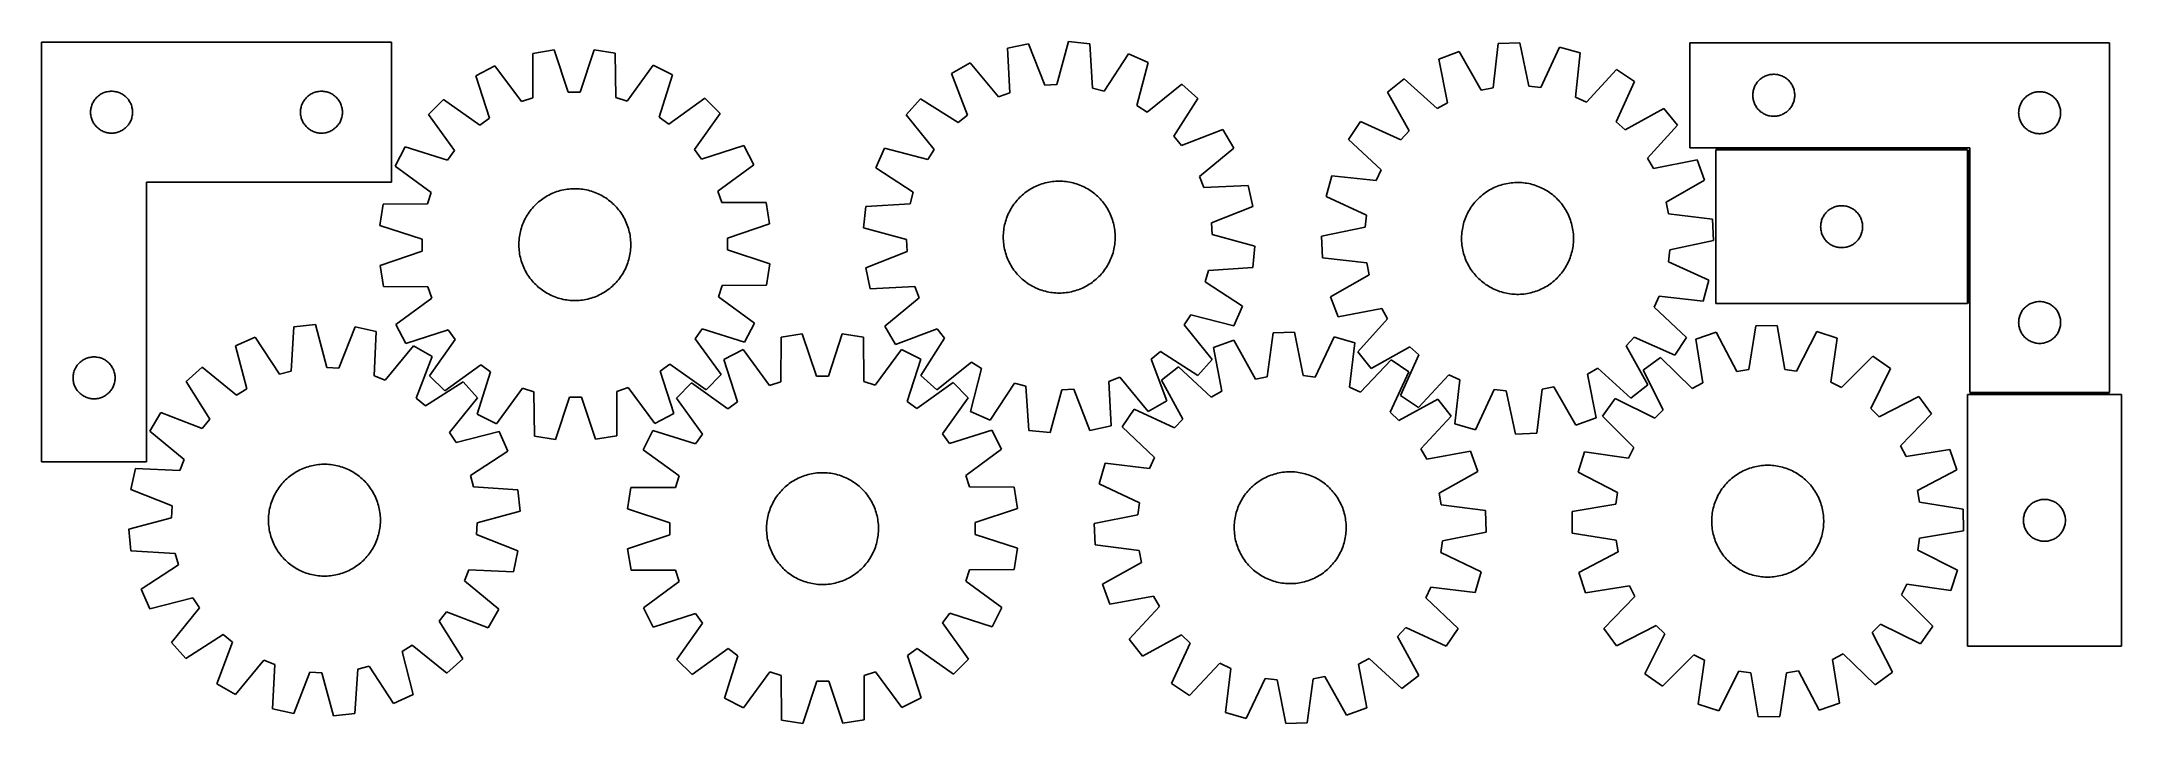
# Model space of a CAD drawing. Header units: millimetres. Extents: x 7 to 1493, y 7 to 494.
import ezdxf

# ---------------------------------------------------------------- set-up
doc = ezdxf.new("R2010")
doc.units = ezdxf.units.MM
doc.layers.add('COMMON', color=5, linetype='CONTINUOUS', true_color=0x0000ff)
doc.layers.add('CUT', color=7, linetype='CONTINUOUS', true_color=0x000000)

msp = doc.modelspace()

# ---------------------------------------------------------------- linework, layer by layer
at = {"layer": 'COMMON'}
for p, q in [((1383.542508, 417.515172), (1203.542508, 417.515172)), ((1384.292509, 306.765171), (1384.292509, 416.765171)), ((1485.042509, 242.515172), (1385.042509, 242.515172))]:
    msp.add_line(p, q, dxfattribs=at)
at = {"layer": 'CUT'}
for p, q in [((7.247518, 493.642845), (7.247518, 193.642845)), ((257.247518, 493.642845), (7.247518, 493.642845)), ((257.247518, 393.642845), (257.247518, 493.642845)), ((712.499157, 492.586679), (697.458961, 489.342754)), ((724.13435, 463.030004), (712.499157, 492.586679)), ((740.9943, 494.165494), (732.695563, 463.504351)), ((756.300804, 492.602974), (740.9943, 494.165494)), ((758.233016, 460.897433), (756.300804, 492.602974)), ((1048.18328, 492.686643), (1044.413382, 461.146786)), ((1063.554687, 493.357773), (1048.18328, 492.686643)), ((1070.059117, 462.266502), (1063.554687, 493.357773)), ((1485.042509, 493.265172), (1185.042509, 493.265172)), ((1185.042509, 493.265172), (1185.042509, 418.265172)), ((1485.042509, 243.265172), (1485.042509, 493.265172)), ((331.165387, 476.75279), (317.485003, 469.71165)), ((350.082047, 451.235449), (331.165387, 476.75279)), ((358.271141, 485.682733), (358.225826, 453.918402)), ((373.457791, 488.151785), (358.271141, 485.682733)), ((383.563312, 458.037781), (373.457791, 488.151785)), ((401.9964, 488.268526), (392.137584, 458.072855)), ((417.202741, 485.923801), (401.9964, 488.268526)), ((417.507924, 454.160904), (417.202741, 485.923801)), ((444.380646, 477.215913), (425.67338, 451.544666)), ((458.118176, 470.286929), (444.380646, 477.215913)), ((670.84635, 479.035728), (657.544702, 471.302896)), ((691.045592, 454.521132), (670.84635, 479.035728)), ((697.458961, 489.342754), (699.041208, 457.617823)), ((783.889176, 485.299033), (766.521794, 458.703003)), ((797.963681, 479.083018), (783.889176, 485.299033)), ((790.003773, 448.33217), (797.963681, 479.083018)), ((1020.217358, 486.996913), (1005.805673, 481.608605)), ((1005.805673, 481.608605), (1011.966639, 450.447455)), ((1036.011171, 459.437337), (1020.217358, 486.996913)), ((1091.910082, 490.127083), (1078.578344, 461.295859)), ((1106.736549, 486.01534), (1091.910082, 490.127083)), ((1103.314899, 454.435804), (1106.736549, 486.01534)), ((317.485003, 469.71165), (327.257623, 439.487973)), ((448.593147, 439.984312), (458.118176, 470.286929)), ((657.544702, 471.302896), (668.853051, 441.619635)), ((732.695563, 463.504351), (724.13435, 463.030004)), ((766.521794, 458.703003), (758.233016, 460.897433)), ((821.944741, 463.611281), (797.208754, 443.68377)), ((833.409536, 453.350238), (821.944741, 463.611281)), ((980.966724, 467.555404), (968.925475, 457.977363)), ((1004.503909, 446.225246), (980.966724, 467.555404)), ((1044.413382, 461.146786), (1036.011171, 459.437337)), ((1078.578344, 461.295859), (1070.059117, 462.266502)), ((1132.705795, 474.180472), (1111.11722, 450.880082)), ((1132.523208, 436.711766), (1145.536004, 465.688341)), ((1145.536004, 465.688341), (1132.705795, 474.180472)), ((1230.752978, 460.326895), (1231.006757, 461.056454)), ((1231.006757, 461.056454), (1231.297756, 461.771981)), ((1231.297756, 461.771981), (1231.625203, 462.471579)), ((1231.625203, 462.471579), (1231.988231, 463.153393)), ((1231.988231, 463.153393), (1232.385876, 463.815615)), ((1232.385876, 463.815615), (1232.817084, 464.456489)), ((1232.817084, 464.456489), (1233.280712, 465.074315)), ((1233.280712, 465.074315), (1233.77553, 465.667454)), ((1233.77553, 465.667454), (1234.300226, 466.234335)), ((1234.300226, 466.234335), (1234.853409, 466.773453)), ((1234.853409, 466.773453), (1235.433611, 467.283379)), ((1235.433611, 467.283379), (1236.039295, 467.762761)), ((1236.039295, 467.762761), (1236.668853, 468.210327)), ((1236.668853, 468.210327), (1237.320617, 468.624892)), ((1237.320617, 468.624892), (1237.992858, 469.005354)), ((1237.992858, 469.005354), (1238.683793, 469.350706)), ((1238.683793, 469.350706), (1239.391591, 469.660032)), ((1239.391591, 469.660032), (1240.114373, 469.932511)), ((1240.114373, 469.932511), (1240.850225, 470.16742)), ((1240.850225, 470.16742), (1241.597193, 470.364138)), ((1241.597193, 470.364138), (1242.353298, 470.522142)), ((1242.353298, 470.522142), (1243.116534, 470.641012)), ((1243.116534, 470.641012), (1243.884877, 470.720435)), ((1243.884877, 470.720435), (1244.65629, 470.760199)), ((1244.65629, 470.760199), (1245.428728, 470.760199)), ((1245.428728, 470.760199), (1246.200141, 470.720435)), ((1246.200141, 470.720435), (1246.968485, 470.641012)), ((1246.968485, 470.641012), (1247.731721, 470.522142)), ((1247.731721, 470.522142), (1248.487825, 470.364138)), ((1248.487825, 470.364138), (1249.234794, 470.16742)), ((1249.234794, 470.16742), (1249.970645, 469.932511)), ((1249.970645, 469.932511), (1250.693428, 469.660032)), ((1250.693428, 469.660032), (1251.401225, 469.350706)), ((1251.401225, 469.350706), (1252.09216, 469.005354)), ((1252.09216, 469.005354), (1252.764401, 468.624892)), ((1252.764401, 468.624892), (1253.416165, 468.210327)), ((1253.416165, 468.210327), (1254.045723, 467.762761)), ((1254.045723, 467.762761), (1254.651407, 467.283379)), ((1254.651407, 467.283379), (1255.231609, 466.773453)), ((1255.231609, 466.773453), (1255.784792, 466.234335)), ((1255.784792, 466.234335), (1256.309488, 465.667454)), ((1256.309488, 465.667454), (1256.804306, 465.074315)), ((1256.804306, 465.074315), (1257.267934, 464.456489)), ((1257.267934, 464.456489), (1257.699143, 463.815615)), ((1257.699143, 463.815615), (1258.096788, 463.153393)), ((1258.096788, 463.153393), (1258.459815, 462.471579)), ((1258.459815, 462.471579), (1258.787263, 461.771981)), ((1258.787263, 461.771981), (1259.078261, 461.056454)), ((1259.078261, 461.056454), (1259.33204, 460.326895)), ((42.371678, 445.56882), (42.490549, 446.332057)), ((42.490549, 446.332057), (42.648553, 447.088161)), ((42.648553, 447.088161), (42.84527, 447.83513)), ((42.84527, 447.83513), (43.08018, 448.570981)), ((43.08018, 448.570981), (43.352659, 449.293764)), ((43.352659, 449.293764), (43.661984, 450.001561)), ((43.661984, 450.001561), (44.007336, 450.692496)), ((44.007336, 450.692496), (44.387799, 451.364737)), ((44.387799, 451.364737), (44.802363, 452.016501)), ((44.802363, 452.016501), (45.24993, 452.646059)), ((45.24993, 452.646059), (45.729312, 453.251743)), ((45.729312, 453.251743), (46.239238, 453.831945)), ((46.239238, 453.831945), (46.778356, 454.385128)), ((46.778356, 454.385128), (47.345237, 454.909824)), ((47.345237, 454.909824), (47.938376, 455.404642)), ((47.938376, 455.404642), (48.556202, 455.86827)), ((48.556202, 455.86827), (49.197075, 456.299479)), ((49.197075, 456.299479), (49.859297, 456.697124)), ((49.859297, 456.697124), (50.541111, 457.060151)), ((50.541111, 457.060151), (51.24071, 457.387599)), ((51.24071, 457.387599), (51.956237, 457.678597)), ((51.956237, 457.678597), (52.685796, 457.932376)), ((52.685796, 457.932376), (53.427452, 458.148261)), ((53.427452, 458.148261), (54.179237, 458.32568)), ((54.179237, 458.32568), (54.93916, 458.464164)), ((54.93916, 458.464164), (55.705203, 458.563343)), ((55.705203, 458.563343), (56.475337, 458.622956)), ((56.475337, 458.622956), (57.247518, 458.642845)), ((57.247518, 458.642845), (58.0197, 458.622956)), ((58.0197, 458.622956), (58.789833, 458.563343)), ((58.789833, 458.563343), (59.555877, 458.464164)), ((59.555877, 458.464164), (60.315799, 458.32568)), ((60.315799, 458.32568), (61.067585, 458.148261)), ((61.067585, 458.148261), (61.809241, 457.932376)), ((61.809241, 457.932376), (62.5388, 457.678597)), ((62.5388, 457.678597), (63.254327, 457.387599)), ((63.254327, 457.387599), (63.953925, 457.060151)), ((63.953925, 457.060151), (64.635739, 456.697124)), ((64.635739, 456.697124), (65.297961, 456.299479)), ((65.297961, 456.299479), (65.938835, 455.86827)), ((65.938835, 455.86827), (66.556661, 455.404642)), ((66.556661, 455.404642), (67.1498, 454.909824)), ((67.1498, 454.909824), (67.716681, 454.385128)), ((67.716681, 454.385128), (68.255799, 453.831945)), ((68.255799, 453.831945), (68.765725, 453.251743)), ((68.765725, 453.251743), (69.245107, 452.646059)), ((69.245107, 452.646059), (69.692674, 452.016501)), ((69.692674, 452.016501), (70.107238, 451.364737)), ((70.107238, 451.364737), (70.4877, 450.692496)), ((70.4877, 450.692496), (70.833052, 450.001561)), ((70.833052, 450.001561), (71.142378, 449.293764)), ((71.142378, 449.293764), (71.414857, 448.570981)), ((71.414857, 448.570981), (71.649766, 447.83513)), ((71.649766, 447.83513), (71.846484, 447.088161)), ((71.846484, 447.088161), (72.004488, 446.332057)), ((72.004488, 446.332057), (72.123358, 445.56882)), ((192.371678, 445.56882), (192.490549, 446.332057)), ((192.490549, 446.332057), (192.648553, 447.088161)), ((192.648553, 447.088161), (192.84527, 447.83513)), ((192.84527, 447.83513), (193.08018, 448.570981)), ((193.08018, 448.570981), (193.352659, 449.293764)), ((193.352659, 449.293764), (193.661984, 450.001561)), ((193.661984, 450.001561), (194.007336, 450.692496)), ((194.007336, 450.692496), (194.387799, 451.364737)), ((194.387799, 451.364737), (194.802363, 452.016501)), ((194.802363, 452.016501), (195.24993, 452.646059)), ((195.24993, 452.646059), (195.729312, 453.251743)), ((195.729312, 453.251743), (196.239238, 453.831945)), ((196.239238, 453.831945), (196.778356, 454.385128)), ((196.778356, 454.385128), (197.345237, 454.909824)), ((197.345237, 454.909824), (197.938376, 455.404642)), ((197.938376, 455.404642), (198.556202, 455.86827)), ((198.556202, 455.86827), (199.197075, 456.299479)), ((199.197075, 456.299479), (199.859297, 456.697124)), ((199.859297, 456.697124), (200.541111, 457.060151)), ((200.541111, 457.060151), (201.24071, 457.387599)), ((201.24071, 457.387599), (201.956237, 457.678597)), ((201.956237, 457.678597), (202.685796, 457.932376)), ((202.685796, 457.932376), (203.427452, 458.148261)), ((203.427452, 458.148261), (204.179237, 458.32568)), ((204.179237, 458.32568), (204.93916, 458.464164)), ((204.93916, 458.464164), (205.705203, 458.563343)), ((205.705203, 458.563343), (206.475337, 458.622956)), ((206.475337, 458.622956), (207.247518, 458.642845)), ((207.247518, 458.642845), (208.0197, 458.622956)), ((208.0197, 458.622956), (208.789833, 458.563343)), ((208.789833, 458.563343), (209.555877, 458.464164)), ((209.555877, 458.464164), (210.315799, 458.32568)), ((210.315799, 458.32568), (211.067585, 458.148261)), ((211.067585, 458.148261), (211.809241, 457.932376)), ((211.809241, 457.932376), (212.5388, 457.678597)), ((212.5388, 457.678597), (213.254327, 457.387599)), ((213.254327, 457.387599), (213.953925, 457.060151)), ((213.953925, 457.060151), (214.635739, 456.697124)), ((214.635739, 456.697124), (215.297961, 456.299479)), ((215.297961, 456.299479), (215.938835, 455.86827)), ((215.938835, 455.86827), (216.556661, 455.404642)), ((216.556661, 455.404642), (217.1498, 454.909824)), ((217.1498, 454.909824), (217.716681, 454.385128)), ((217.716681, 454.385128), (218.255799, 453.831945)), ((218.255799, 453.831945), (218.765725, 453.251743)), ((218.765725, 453.251743), (219.245107, 452.646059)), ((219.245107, 452.646059), (219.692674, 452.016501)), ((219.692674, 452.016501), (220.107238, 451.364737)), ((220.107238, 451.364737), (220.4877, 450.692496)), ((220.4877, 450.692496), (220.833052, 450.001561)), ((220.833052, 450.001561), (221.142378, 449.293764)), ((221.142378, 449.293764), (221.414857, 448.570981)), ((221.414857, 448.570981), (221.649766, 447.83513)), ((221.649766, 447.83513), (221.846484, 447.088161)), ((221.846484, 447.088161), (222.004488, 446.332057)), ((222.004488, 446.332057), (222.123358, 445.56882)), ((294.465403, 452.842631), (283.630417, 441.918637)), ((320.341508, 434.419766), (294.465403, 452.842631)), ((358.225826, 453.918402), (350.082047, 451.235449)), ((392.137584, 458.072855), (383.563312, 458.037781)), ((425.67338, 451.544666), (417.507924, 454.160904)), ((481.275014, 453.606801), (455.550495, 434.972857)), ((492.199008, 442.771816), (481.275014, 453.606801)), ((635.419651, 453.276583), (625.158608, 441.811787)), ((662.205698, 436.203726), (635.419651, 453.276583)), ((699.041208, 457.617823), (691.045592, 454.521132)), ((797.208754, 443.68377), (790.003773, 448.33217)), ((816.336679, 426.564191), (833.409536, 453.350238)), ((968.925475, 457.977363), (984.414227, 430.245192)), ((1011.966639, 450.447455), (1004.503909, 446.225246)), ((1111.11722, 450.880082), (1103.314899, 454.435804)), ((1166.577049, 446.407775), (1138.844878, 430.919023)), ((1176.15509, 434.366526), (1166.577049, 446.407775)), ((1230.042509, 455.765172), (1230.062398, 456.537354)), ((1230.062398, 454.992991), (1230.042509, 455.765172)), ((1230.062398, 456.537354), (1230.122011, 457.307487)), ((1230.122011, 454.222857), (1230.062398, 454.992991)), ((1230.122011, 457.307487), (1230.221191, 458.073531)), ((1230.221191, 453.456814), (1230.122011, 454.222857)), ((1230.221191, 458.073531), (1230.359674, 458.833453)), ((1230.359674, 452.696891), (1230.221191, 453.456814)), ((1230.359674, 458.833453), (1230.537093, 459.585239)), ((1230.537093, 451.945105), (1230.359674, 452.696891)), ((1230.537093, 459.585239), (1230.752978, 460.326895)), ((1230.752978, 451.20345), (1230.537093, 451.945105)), ((1231.006757, 450.473891), (1230.752978, 451.20345)), ((1231.297756, 449.758364), (1231.006757, 450.473891)), ((1231.625203, 449.058765), (1231.297756, 449.758364)), ((1231.988231, 448.376951), (1231.625203, 449.058765)), ((1232.385876, 447.714729), (1231.988231, 448.376951)), ((1232.817084, 447.073856), (1232.385876, 447.714729)), ((1233.280712, 446.45603), (1232.817084, 447.073856)), ((1233.77553, 445.86289), (1233.280712, 446.45603)), ((1256.804306, 446.45603), (1256.309488, 445.86289)), ((1257.267934, 447.073856), (1256.804306, 446.45603)), ((1257.699143, 447.714729), (1257.267934, 447.073856)), ((1258.096788, 448.376951), (1257.699143, 447.714729)), ((1258.459815, 449.058765), (1258.096788, 448.376951)), ((1258.787263, 449.758364), (1258.459815, 449.058765)), ((1259.078261, 450.473891), (1258.787263, 449.758364)), ((1259.33204, 451.20345), (1259.078261, 450.473891)), ((1259.33204, 460.326895), (1259.547925, 459.585239)), ((1259.547925, 451.945105), (1259.33204, 451.20345)), ((1259.547925, 459.585239), (1259.725344, 458.833453)), ((1259.725344, 452.696891), (1259.547925, 451.945105)), ((1259.725344, 458.833453), (1259.863828, 458.073531)), ((1259.863828, 453.456814), (1259.725344, 452.696891)), ((1259.863828, 458.073531), (1259.963007, 457.307487)), ((1259.963007, 454.222857), (1259.863828, 453.456814)), ((1259.963007, 457.307487), (1260.022621, 456.537354)), ((1260.022621, 454.992991), (1259.963007, 454.222857)), ((1260.022621, 456.537354), (1260.042509, 455.765172)), ((1260.042509, 455.765172), (1260.022621, 454.992991)), ((1420.221191, 445.573531), (1420.359674, 446.333453)), ((1420.359674, 446.333453), (1420.537093, 447.085239)), ((1420.537093, 447.085239), (1420.752978, 447.826895)), ((1420.752978, 447.826895), (1421.006757, 448.556454)), ((1421.006757, 448.556454), (1421.297756, 449.271981)), ((1421.297756, 449.271981), (1421.625203, 449.971579)), ((1421.625203, 449.971579), (1421.988231, 450.653393)), ((1421.988231, 450.653393), (1422.385876, 451.315615)), ((1422.385876, 451.315615), (1422.817084, 451.956489)), ((1422.817084, 451.956489), (1423.280712, 452.574315)), ((1423.280712, 452.574315), (1423.77553, 453.167454)), ((1423.77553, 453.167454), (1424.300226, 453.734335)), ((1424.300226, 453.734335), (1424.853409, 454.273453)), ((1424.853409, 454.273453), (1425.433611, 454.783379)), ((1425.433611, 454.783379), (1426.039295, 455.262761)), ((1426.039295, 455.262761), (1426.668853, 455.710327)), ((1426.668853, 455.710327), (1427.320617, 456.124892)), ((1427.320617, 456.124892), (1427.992858, 456.505354)), ((1427.992858, 456.505354), (1428.683793, 456.850706)), ((1428.683793, 456.850706), (1429.391591, 457.160032)), ((1429.391591, 457.160032), (1430.114373, 457.432511)), ((1430.114373, 457.432511), (1430.850225, 457.66742)), ((1430.850225, 457.66742), (1431.597193, 457.864138)), ((1431.597193, 457.864138), (1432.353298, 458.022142)), ((1432.353298, 458.022142), (1433.116534, 458.141012)), ((1433.116534, 458.141012), (1433.884877, 458.220435)), ((1433.884877, 458.220435), (1434.65629, 458.260199)), ((1434.65629, 458.260199), (1435.428728, 458.260199)), ((1435.428728, 458.260199), (1436.200141, 458.220435)), ((1436.200141, 458.220435), (1436.968485, 458.141012)), ((1436.968485, 458.141012), (1437.731721, 458.022142)), ((1437.731721, 458.022142), (1438.487825, 457.864138)), ((1438.487825, 457.864138), (1439.234794, 457.66742)), ((1439.234794, 457.66742), (1439.970645, 457.432511)), ((1439.970645, 457.432511), (1440.693428, 457.160032)), ((1440.693428, 457.160032), (1441.401225, 456.850706)), ((1441.401225, 456.850706), (1442.09216, 456.505354)), ((1442.09216, 456.505354), (1442.764401, 456.124892)), ((1442.764401, 456.124892), (1443.416165, 455.710327)), ((1443.416165, 455.710327), (1444.045723, 455.262761)), ((1444.045723, 455.262761), (1444.651407, 454.783379)), ((1444.651407, 454.783379), (1445.231609, 454.273453)), ((1445.231609, 454.273453), (1445.784792, 453.734335)), ((1445.784792, 453.734335), (1446.309488, 453.167454)), ((1446.309488, 453.167454), (1446.804306, 452.574315)), ((1446.804306, 452.574315), (1447.267934, 451.956489)), ((1447.267934, 451.956489), (1447.699143, 451.315615)), ((1447.699143, 451.315615), (1448.096788, 450.653393)), ((1448.096788, 450.653393), (1448.459815, 449.971579)), ((1448.459815, 449.971579), (1448.787263, 449.271981)), ((1448.787263, 449.271981), (1449.078261, 448.556454)), ((1449.078261, 448.556454), (1449.33204, 447.826895)), ((1449.33204, 447.826895), (1449.547925, 447.085239)), ((1449.547925, 447.085239), (1449.725344, 446.333453)), ((1449.725344, 446.333453), (1449.863828, 445.573531)), ((42.252491, 444.029064), (42.292255, 444.800477)), ((42.252491, 443.256626), (42.252491, 444.029064)), ((42.292255, 442.485213), (42.252491, 443.256626)), ((42.292255, 444.800477), (42.371678, 445.56882)), ((42.371678, 441.71687), (42.292255, 442.485213)), ((42.490549, 440.953634), (42.371678, 441.71687)), ((42.648553, 440.197529), (42.490549, 440.953634)), ((42.84527, 439.450561), (42.648553, 440.197529)), ((43.08018, 438.714709), (42.84527, 439.450561)), ((43.352659, 437.991927), (43.08018, 438.714709)), ((43.661984, 437.284129), (43.352659, 437.991927)), ((44.007336, 436.593194), (43.661984, 437.284129)), ((44.387799, 435.920953), (44.007336, 436.593194)), ((44.802363, 435.269189), (44.387799, 435.920953)), ((45.24993, 434.639631), (44.802363, 435.269189)), ((45.729312, 434.033947), (45.24993, 434.639631)), ((46.239238, 433.453745), (45.729312, 434.033947)), ((46.778356, 432.900562), (46.239238, 433.453745)), ((47.345237, 432.375866), (46.778356, 432.900562)), ((47.938376, 431.881048), (47.345237, 432.375866)), ((48.556202, 431.41742), (47.938376, 431.881048)), ((49.197075, 430.986212), (48.556202, 431.41742)), ((65.938835, 431.41742), (65.297961, 430.986212)), ((66.556661, 431.881048), (65.938835, 431.41742)), ((67.1498, 432.375866), (66.556661, 431.881048)), ((67.716681, 432.900562), (67.1498, 432.375866)), ((68.255799, 433.453745), (67.716681, 432.900562)), ((68.765725, 434.033947), (68.255799, 433.453745)), ((69.245107, 434.639631), (68.765725, 434.033947)), ((69.692674, 435.269189), (69.245107, 434.639631)), ((70.107238, 435.920953), (69.692674, 435.269189)), ((70.4877, 436.593194), (70.107238, 435.920953)), ((70.833052, 437.284129), (70.4877, 436.593194)), ((71.142378, 437.991927), (70.833052, 437.284129)), ((71.414857, 438.714709), (71.142378, 437.991927)), ((71.649766, 439.450561), (71.414857, 438.714709)), ((71.846484, 440.197529), (71.649766, 439.450561)), ((72.004488, 440.953634), (71.846484, 440.197529)), ((72.123358, 441.71687), (72.004488, 440.953634)), ((72.123358, 445.56882), (72.202781, 444.800477)), ((72.202781, 442.485213), (72.123358, 441.71687)), ((72.202781, 444.800477), (72.242545, 444.029064)), ((72.242545, 443.256626), (72.202781, 442.485213)), ((72.242545, 444.029064), (72.242545, 443.256626)), ((192.252491, 444.029064), (192.292255, 444.800477)), ((192.252491, 443.256626), (192.252491, 444.029064)), ((192.292255, 442.485213), (192.252491, 443.256626)), ((192.292255, 444.800477), (192.371678, 445.56882)), ((192.371678, 441.71687), (192.292255, 442.485213)), ((192.490549, 440.953634), (192.371678, 441.71687)), ((192.648553, 440.197529), (192.490549, 440.953634)), ((192.84527, 439.450561), (192.648553, 440.197529)), ((193.08018, 438.714709), (192.84527, 439.450561)), ((193.352659, 437.991927), (193.08018, 438.714709)), ((193.661984, 437.284129), (193.352659, 437.991927)), ((194.007336, 436.593194), (193.661984, 437.284129)), ((194.387799, 435.920953), (194.007336, 436.593194)), ((194.802363, 435.269189), (194.387799, 435.920953)), ((195.24993, 434.639631), (194.802363, 435.269189)), ((195.729312, 434.033947), (195.24993, 434.639631)), ((196.239238, 433.453745), (195.729312, 434.033947)), ((196.778356, 432.900562), (196.239238, 433.453745)), ((197.345237, 432.375866), (196.778356, 432.900562)), ((197.938376, 431.881048), (197.345237, 432.375866)), ((198.556202, 431.41742), (197.938376, 431.881048)), ((199.197075, 430.986212), (198.556202, 431.41742)), ((215.938835, 431.41742), (215.297961, 430.986212)), ((216.556661, 431.881048), (215.938835, 431.41742)), ((217.1498, 432.375866), (216.556661, 431.881048)), ((217.716681, 432.900562), (217.1498, 432.375866)), ((218.255799, 433.453745), (217.716681, 432.900562)), ((218.765725, 434.033947), (218.255799, 433.453745)), ((219.245107, 434.639631), (218.765725, 434.033947)), ((219.692674, 435.269189), (219.245107, 434.639631)), ((220.107238, 435.920953), (219.692674, 435.269189)), ((220.4877, 436.593194), (220.107238, 435.920953)), ((220.833052, 437.284129), (220.4877, 436.593194)), ((221.142378, 437.991927), (220.833052, 437.284129)), ((221.414857, 438.714709), (221.142378, 437.991927)), ((221.649766, 439.450561), (221.414857, 438.714709)), ((221.846484, 440.197529), (221.649766, 439.450561)), ((222.004488, 440.953634), (221.846484, 440.197529)), ((222.123358, 441.71687), (222.004488, 440.953634)), ((222.123358, 445.56882), (222.202781, 444.800477)), ((222.202781, 442.485213), (222.123358, 441.71687)), ((222.202781, 444.800477), (222.242545, 444.029064)), ((222.242545, 443.256626), (222.202781, 442.485213)), ((222.242545, 444.029064), (222.242545, 443.256626)), ((283.630417, 441.918637), (302.264361, 416.194118)), ((327.257623, 439.487973), (320.341508, 434.419766)), ((455.550495, 434.972857), (448.593147, 439.984312)), ((473.776144, 416.89571), (492.199008, 442.771816)), ((625.158608, 441.811787), (645.086119, 417.075801)), ((668.853051, 441.619635), (662.205698, 436.203726)), ((851.43585, 431.225188), (821.752588, 419.916839)), ((859.168681, 417.923539), (851.43585, 431.225188)), ((949.644909, 436.936318), (941.152778, 424.106109)), ((978.621484, 423.923523), (949.644909, 436.936318)), ((1138.844878, 430.919023), (1132.523208, 436.711766)), ((1154.824932, 410.829341), (1176.15509, 434.366526)), ((1234.300226, 445.29601), (1233.77553, 445.86289)), ((1234.853409, 444.756892), (1234.300226, 445.29601)), ((1235.433611, 444.246966), (1234.853409, 444.756892)), ((1236.039295, 443.767584), (1235.433611, 444.246966)), ((1236.668853, 443.320017), (1236.039295, 443.767584)), ((1237.320617, 442.905453), (1236.668853, 443.320017)), ((1237.992858, 442.52499), (1237.320617, 442.905453)), ((1238.683793, 442.179638), (1237.992858, 442.52499)), ((1239.391591, 441.870313), (1238.683793, 442.179638)), ((1240.114373, 441.597834), (1239.391591, 441.870313)), ((1240.850225, 441.362924), (1240.114373, 441.597834)), ((1241.597193, 441.166207), (1240.850225, 441.362924)), ((1242.353298, 441.008203), (1241.597193, 441.166207)), ((1243.116534, 440.889332), (1242.353298, 441.008203)), ((1243.884877, 440.809909), (1243.116534, 440.889332)), ((1244.65629, 440.770145), (1243.884877, 440.809909)), ((1245.428728, 440.770145), (1244.65629, 440.770145)), ((1246.200141, 440.809909), (1245.428728, 440.770145)), ((1246.968485, 440.889332), (1246.200141, 440.809909)), ((1247.731721, 441.008203), (1246.968485, 440.889332)), ((1248.487825, 441.166207), (1247.731721, 441.008203)), ((1249.234794, 441.362924), (1248.487825, 441.166207)), ((1249.970645, 441.597834), (1249.234794, 441.362924)), ((1250.693428, 441.870313), (1249.970645, 441.597834)), ((1251.401225, 442.179638), (1250.693428, 441.870313)), ((1252.09216, 442.52499), (1251.401225, 442.179638)), ((1252.764401, 442.905453), (1252.09216, 442.52499)), ((1253.416165, 443.320017), (1252.764401, 442.905453)), ((1254.045723, 443.767584), (1253.416165, 443.320017)), ((1254.651407, 444.246966), (1254.045723, 443.767584)), ((1255.231609, 444.756892), (1254.651407, 444.246966)), ((1255.784792, 445.29601), (1255.231609, 444.756892)), ((1256.309488, 445.86289), (1255.784792, 445.29601)), ((1420.042509, 443.265172), (1420.062398, 444.037354)), ((1420.062398, 442.492991), (1420.042509, 443.265172)), ((1420.062398, 444.037354), (1420.122011, 444.807487)), ((1420.122011, 441.722857), (1420.062398, 442.492991)), ((1420.122011, 444.807487), (1420.221191, 445.573531)), ((1420.221191, 440.956814), (1420.122011, 441.722857)), ((1420.359674, 440.196891), (1420.221191, 440.956814)), ((1420.537093, 439.445105), (1420.359674, 440.196891)), ((1420.752978, 438.70345), (1420.537093, 439.445105)), ((1421.006757, 437.973891), (1420.752978, 438.70345)), ((1421.297756, 437.258364), (1421.006757, 437.973891)), ((1421.625203, 436.558765), (1421.297756, 437.258364)), ((1421.988231, 435.876951), (1421.625203, 436.558765)), ((1422.385876, 435.214729), (1421.988231, 435.876951)), ((1422.817084, 434.573856), (1422.385876, 435.214729)), ((1423.280712, 433.95603), (1422.817084, 434.573856)), ((1423.77553, 433.36289), (1423.280712, 433.95603)), ((1424.300226, 432.79601), (1423.77553, 433.36289)), ((1424.853409, 432.256892), (1424.300226, 432.79601)), ((1425.433611, 431.746966), (1424.853409, 432.256892)), ((1426.039295, 431.267584), (1425.433611, 431.746966)), ((1426.668853, 430.820017), (1426.039295, 431.267584)), ((1444.045723, 431.267584), (1443.416165, 430.820017)), ((1444.651407, 431.746966), (1444.045723, 431.267584)), ((1445.231609, 432.256892), (1444.651407, 431.746966)), ((1445.784792, 432.79601), (1445.231609, 432.256892)), ((1446.309488, 433.36289), (1445.784792, 432.79601)), ((1446.804306, 433.95603), (1446.309488, 433.36289)), ((1447.267934, 434.573856), (1446.804306, 433.95603)), ((1447.699143, 435.214729), (1447.267934, 434.573856)), ((1448.096788, 435.876951), (1447.699143, 435.214729)), ((1448.459815, 436.558765), (1448.096788, 435.876951)), ((1448.787263, 437.258364), (1448.459815, 436.558765)), ((1449.078261, 437.973891), (1448.787263, 437.258364)), ((1449.33204, 438.70345), (1449.078261, 437.973891)), ((1449.547925, 439.445105), (1449.33204, 438.70345)), ((1449.725344, 440.196891), (1449.547925, 439.445105)), ((1449.863828, 440.956814), (1449.725344, 440.196891)), ((1449.863828, 445.573531), (1449.963007, 444.807487)), ((1449.963007, 441.722857), (1449.863828, 440.956814)), ((1449.963007, 444.807487), (1450.022621, 444.037354)), ((1450.022621, 442.492991), (1449.963007, 441.722857)), ((1450.022621, 444.037354), (1450.042509, 443.265172)), ((1450.042509, 443.265172), (1450.022621, 442.492991)), ((49.859297, 430.588567), (49.197075, 430.986212)), ((50.541111, 430.225539), (49.859297, 430.588567)), ((51.24071, 429.898092), (50.541111, 430.225539)), ((51.956237, 429.607093), (51.24071, 429.898092)), ((52.685796, 429.353314), (51.956237, 429.607093)), ((53.427452, 429.137429), (52.685796, 429.353314)), ((54.179237, 428.96001), (53.427452, 429.137429)), ((54.93916, 428.821527), (54.179237, 428.96001)), ((55.705203, 428.722347), (54.93916, 428.821527)), ((56.475337, 428.662734), (55.705203, 428.722347)), ((57.247518, 428.642845), (56.475337, 428.662734)), ((58.0197, 428.662734), (57.247518, 428.642845)), ((58.789833, 428.722347), (58.0197, 428.662734)), ((59.555877, 428.821527), (58.789833, 428.722347)), ((60.315799, 428.96001), (59.555877, 428.821527)), ((61.067585, 429.137429), (60.315799, 428.96001)), ((61.809241, 429.353314), (61.067585, 429.137429)), ((62.5388, 429.607093), (61.809241, 429.353314)), ((63.254327, 429.898092), (62.5388, 429.607093)), ((63.953925, 430.225539), (63.254327, 429.898092)), ((64.635739, 430.588567), (63.953925, 430.225539)), ((65.297961, 430.986212), (64.635739, 430.588567)), ((199.859297, 430.588567), (199.197075, 430.986212)), ((200.541111, 430.225539), (199.859297, 430.588567)), ((201.24071, 429.898092), (200.541111, 430.225539)), ((201.956237, 429.607093), (201.24071, 429.898092)), ((202.685796, 429.353314), (201.956237, 429.607093)), ((203.427452, 429.137429), (202.685796, 429.353314)), ((204.179237, 428.96001), (203.427452, 429.137429)), ((204.93916, 428.821527), (204.179237, 428.96001)), ((205.705203, 428.722347), (204.93916, 428.821527)), ((206.475337, 428.662734), (205.705203, 428.722347)), ((207.247518, 428.642845), (206.475337, 428.662734)), ((208.0197, 428.662734), (207.247518, 428.642845)), ((208.789833, 428.722347), (208.0197, 428.662734)), ((209.555877, 428.821527), (208.789833, 428.722347)), ((210.315799, 428.96001), (209.555877, 428.821527)), ((211.067585, 429.137429), (210.315799, 428.96001)), ((211.809241, 429.353314), (211.067585, 429.137429)), ((212.5388, 429.607093), (211.809241, 429.353314)), ((213.254327, 429.898092), (212.5388, 429.607093)), ((213.953925, 430.225539), (213.254327, 429.898092)), ((214.635739, 430.588567), (213.953925, 430.225539)), ((215.297961, 430.986212), (214.635739, 430.588567)), ((266.950289, 418.761799), (260.021305, 405.024269)), ((297.252906, 409.23677), (266.950289, 418.761799)), ((302.264361, 416.194118), (297.252906, 409.23677)), ((478.84435, 409.979595), (473.776144, 416.89571)), ((509.068027, 419.752215), (478.84435, 409.979595)), ((516.109167, 406.071832), (509.068027, 419.752215)), ((609.686872, 417.830728), (603.470856, 403.756223)), ((640.437719, 409.87082), (609.686872, 417.830728)), ((645.086119, 417.075801), (640.437719, 409.87082)), ((821.752588, 419.916839), (816.336679, 426.564191)), ((834.654086, 397.724298), (859.168681, 417.923539)), ((941.152778, 424.106109), (964.453168, 402.517534)), ((984.414227, 430.245192), (978.621484, 423.923523)), ((1185.042509, 418.265172), (1385.042509, 418.265172)), ((1383.542508, 416.765171), (1203.542508, 416.765171)), ((1203.542508, 416.765171), (1203.542508, 306.765171)), ((1383.542508, 306.765171), (1383.542508, 416.765171)), ((1385.042509, 418.265172), (1385.042509, 243.265172)), ((1427.320617, 430.405453), (1426.668853, 430.820017)), ((1427.992858, 430.02499), (1427.320617, 430.405453)), ((1428.683793, 429.679638), (1427.992858, 430.02499)), ((1429.391591, 429.370313), (1428.683793, 429.679638)), ((1430.114373, 429.097834), (1429.391591, 429.370313)), ((1430.850225, 428.862924), (1430.114373, 429.097834)), ((1431.597193, 428.666207), (1430.850225, 428.862924)), ((1432.353298, 428.508203), (1431.597193, 428.666207)), ((1433.116534, 428.389332), (1432.353298, 428.508203)), ((1433.884877, 428.309909), (1433.116534, 428.389332)), ((1434.65629, 428.270145), (1433.884877, 428.309909)), ((1435.428728, 428.270145), (1434.65629, 428.270145)), ((1436.200141, 428.309909), (1435.428728, 428.270145)), ((1436.968485, 428.389332), (1436.200141, 428.309909)), ((1437.731721, 428.508203), (1436.968485, 428.389332)), ((1438.487825, 428.666207), (1437.731721, 428.508203)), ((1439.234794, 428.862924), (1438.487825, 428.666207)), ((1439.970645, 429.097834), (1439.234794, 428.862924)), ((1440.693428, 429.370313), (1439.970645, 429.097834)), ((1441.401225, 429.679638), (1440.693428, 429.370313)), ((1442.09216, 430.02499), (1441.401225, 429.679638)), ((1442.764401, 430.405453), (1442.09216, 430.02499)), ((1443.416165, 430.820017), (1442.764401, 430.405453)), ((260.021305, 405.024269), (285.692553, 386.317002)), ((490.591826, 387.155171), (516.109167, 406.071832)), ((603.470856, 403.756223), (630.066886, 386.388841)), ((964.453168, 402.517534), (960.897446, 394.715213)), ((1159.047141, 403.366612), (1154.824932, 410.829341)), ((1190.208291, 409.527577), (1159.047141, 403.366612)), ((1195.596599, 395.115892), (1190.208291, 409.527577)), ((82.247518, 193.642845), (82.247518, 393.642845)), ((82.247518, 393.642845), (257.247518, 393.642845)), ((374.298721, 386.411127), (375.482611, 386.832327)), ((375.482611, 386.832327), (376.679148, 387.216133)), ((376.679148, 387.216133), (377.887149, 387.562166)), ((377.887149, 387.562166), (379.105424, 387.870083)), ((379.105424, 387.870083), (380.33277, 388.139582)), ((380.33277, 388.139582), (381.567975, 388.370396)), ((381.567975, 388.370396), (382.809821, 388.562297)), ((382.809821, 388.562297), (384.057082, 388.715096)), ((384.057082, 388.715096), (385.308526, 388.828642)), ((385.308526, 388.828642), (386.56292, 388.902824)), ((386.56292, 388.902824), (387.819025, 388.937567)), ((387.819025, 388.937567), (389.075602, 388.932838)), ((389.075602, 388.932838), (390.33141, 388.888641)), ((390.33141, 388.888641), (391.58521, 388.805021)), ((391.58521, 388.805021), (392.835764, 388.682058)), ((392.835764, 388.682058), (394.08184, 388.519876)), ((394.08184, 388.519876), (395.322206, 388.318633)), ((395.322206, 388.318633), (396.555639, 388.078529)), ((396.555639, 388.078529), (397.780921, 387.7998)), ((397.780921, 387.7998), (398.996844, 387.482722)), ((398.996844, 387.482722), (400.202207, 387.127607)), ((400.202207, 387.127607), (401.395821, 386.734806)), ((401.395821, 386.734806), (402.576508, 386.304707)), ((493.274779, 379.011393), (490.591826, 387.155171)), ((709.923383, 385.915546), (710.927974, 386.670399)), ((710.927974, 386.670399), (711.95578, 387.393325)), ((711.95578, 387.393325), (713.005787, 388.083609)), ((713.005787, 388.083609), (714.076958, 388.740572)), ((714.076958, 388.740572), (715.168236, 389.363564)), ((715.168236, 389.363564), (716.278544, 389.951971)), ((716.278544, 389.951971), (717.406786, 390.505212)), ((717.406786, 390.505212), (718.55185, 391.022741)), ((718.55185, 391.022741), (719.712605, 391.504047)), ((719.712605, 391.504047), (720.887905, 391.948656)), ((720.887905, 391.948656), (722.07659, 392.356128)), ((722.07659, 392.356128), (723.277488, 392.726061)), ((723.277488, 392.726061), (724.489413, 393.058091)), ((724.489413, 393.058091), (725.71117, 393.35189)), ((725.71117, 393.35189), (726.941552, 393.607167)), ((726.941552, 393.607167), (728.179346, 393.823671)), ((728.179346, 393.823671), (729.423329, 394.001188)), ((729.423329, 394.001188), (730.672274, 394.139543)), ((730.672274, 394.139543), (731.924949, 394.2386)), ((731.924949, 394.2386), (733.180118, 394.29826)), ((733.180118, 394.29826), (734.436541, 394.318465)), ((734.436541, 394.318465), (735.692978, 394.299195)), ((735.692978, 394.299195), (736.948191, 394.240469)), ((736.948191, 394.240469), (738.200939, 394.142344)), ((738.200939, 394.142344), (739.449987, 394.004918)), ((739.449987, 394.004918), (740.694102, 393.828327)), ((740.694102, 393.828327), (741.932056, 393.612744)), ((741.932056, 393.612744), (743.162628, 393.358382)), ((743.162628, 393.358382), (744.384603, 393.065492)), ((744.384603, 393.065492), (745.596775, 392.734364)), ((745.596775, 392.734364), (746.797948, 392.365324)), ((746.797948, 392.365324), (747.986936, 391.958737)), ((747.986936, 391.958737), (749.162567, 391.515003)), ((749.162567, 391.515003), (750.323679, 391.03456)), ((750.323679, 391.03456), (751.469127, 390.517883)), ((751.469127, 390.517883), (752.597781, 389.965482)), ((752.597781, 389.965482), (753.708527, 389.377902)), ((753.708527, 389.377902), (754.800268, 388.755722)), ((754.800268, 388.755722), (755.871928, 388.099556)), ((755.871928, 388.099556), (756.922447, 387.410053)), ((756.922447, 387.410053), (757.950791, 386.687892)), ((757.950791, 386.687892), (758.955944, 385.933787)), ((837.750777, 389.728681), (834.654086, 397.724298)), ((869.475708, 391.310929), (837.750777, 389.728681)), ((872.719632, 376.270732), (869.475708, 391.310929)), ((929.31791, 398.136863), (925.206167, 383.310396)), ((960.897446, 394.715213), (929.31791, 398.136863)), ((1038.823684, 385.992103), (1039.85989, 386.702937)), ((1039.85989, 386.702937), (1040.917912, 387.380872)), ((1040.917912, 387.380872), (1041.996706, 388.025239)), ((1041.996706, 388.025239), (1043.095209, 388.635402)), ((1043.095209, 388.635402), (1044.212335, 389.21076)), ((1044.212335, 389.21076), (1045.346982, 389.750744)), ((1045.346982, 389.750744), (1046.49803, 390.254821)), ((1046.49803, 390.254821), (1047.664344, 390.722495)), ((1047.664344, 390.722495), (1048.844773, 391.153302)), ((1048.844773, 391.153302), (1050.038151, 391.546819)), ((1050.038151, 391.546819), (1051.243301, 391.902657)), ((1051.243301, 391.902657), (1052.459033, 392.220465)), ((1052.459033, 392.220465), (1053.684148, 392.499929)), ((1053.684148, 392.499929), (1054.917437, 392.740773)), ((1054.917437, 392.740773), (1056.157682, 392.94276)), ((1056.157682, 392.94276), (1057.40366, 393.10569)), ((1057.40366, 393.10569), (1058.65414, 393.229402)), ((1058.65414, 393.229402), (1059.90789, 393.313775)), ((1059.90789, 393.313775), (1061.163671, 393.358725)), ((1061.163671, 393.358725), (1062.420245, 393.364208)), ((1062.420245, 393.364208), (1063.67637, 393.330218)), ((1063.67637, 393.330218), (1064.930808, 393.256789)), ((1064.930808, 393.256789), (1066.182321, 393.143994)), ((1066.182321, 393.143994), (1067.429673, 392.991943)), ((1067.429673, 392.991943), (1068.671634, 392.800787)), ((1068.671634, 392.800787), (1069.906977, 392.570714)), ((1069.906977, 392.570714), (1071.134484, 392.301952)), ((1071.134484, 392.301952), (1072.352944, 391.994766)), ((1072.352944, 391.994766), (1073.561153, 391.649458)), ((1073.561153, 391.649458), (1074.75792, 391.26637)), ((1074.75792, 391.26637), (1075.942063, 390.84588)), ((1075.942063, 390.84588), (1077.112413, 390.388402)), ((1077.112413, 390.388402), (1078.267817, 389.894388)), ((1078.267817, 389.894388), (1079.407133, 389.364326)), ((1079.407133, 389.364326), (1080.529237, 388.798739)), ((1080.529237, 388.798739), (1081.633022, 388.198185)), ((1081.633022, 388.198185), (1082.717399, 387.563257)), ((1082.717399, 387.563257), (1083.781297, 386.89458)), ((1083.781297, 386.89458), (1084.823666, 386.192816)), ((1168.037023, 379.322079), (1195.596599, 395.115892)), ((251.313418, 377.846364), (248.968693, 362.640023)), ((283.076314, 378.151547), (251.313418, 377.846364)), ((285.692553, 386.317002), (283.076314, 378.151547)), ((354.947387, 371.026995), (355.657599, 372.063627)), ((355.657599, 372.063627), (356.400022, 373.077439)), ((356.400022, 373.077439), (357.173923, 374.067431)), ((357.173923, 374.067431), (357.978539, 375.032626)), ((357.978539, 375.032626), (358.813075, 375.97207)), ((358.813075, 375.97207), (359.676708, 376.884838)), ((359.676708, 376.884838), (360.568586, 377.770028)), ((360.568586, 377.770028), (361.487828, 378.626766)), ((361.487828, 378.626766), (362.433527, 379.454208)), ((362.433527, 379.454208), (363.40475, 380.251536)), ((363.40475, 380.251536), (364.400539, 381.017964)), ((364.400539, 381.017964), (365.41991, 381.752735)), ((365.41991, 381.752735), (366.461858, 382.455125)), ((366.461858, 382.455125), (367.525355, 383.124439)), ((367.525355, 383.124439), (368.60935, 383.760018)), ((368.60935, 383.760018), (369.712775, 384.361235)), ((369.712775, 384.361235), (370.83454, 384.927495)), ((370.83454, 384.927495), (371.973537, 385.45824)), ((371.973537, 385.45824), (373.128644, 385.952947)), ((373.128644, 385.952947), (374.298721, 386.411127)), ((402.576508, 386.304707), (403.743102, 385.837733)), ((403.743102, 385.837733), (404.894453, 385.334346)), ((404.894453, 385.334346), (406.029424, 384.795043)), ((406.029424, 384.795043), (407.146895, 384.220356)), ((407.146895, 384.220356), (408.245763, 383.610851)), ((408.245763, 383.610851), (409.324944, 382.967132)), ((409.324944, 382.967132), (410.383373, 382.289831)), ((410.383373, 382.289831), (411.420005, 381.579619)), ((411.420005, 381.579619), (412.433817, 380.837196)), ((412.433817, 380.837196), (413.423808, 380.063295)), ((413.423808, 380.063295), (414.389003, 379.258679)), ((414.389003, 379.258679), (415.328447, 378.424143)), ((415.328447, 378.424143), (416.241215, 377.56051)), ((416.241215, 377.56051), (417.126405, 376.668633)), ((417.126405, 376.668633), (417.983144, 375.749391)), ((417.983144, 375.749391), (418.810585, 374.803691)), ((418.810585, 374.803691), (419.607913, 373.832468)), ((419.607913, 373.832468), (420.374341, 372.836679)), ((420.374341, 372.836679), (421.109113, 371.817308)), ((421.109113, 371.817308), (421.811502, 370.77536)), ((525.03911, 378.966077), (493.274779, 379.011393)), ((527.508162, 363.779427), (525.03911, 378.966077)), ((596.166916, 376.167851), (594.604395, 360.861346)), ((627.872456, 378.100063), (596.166916, 376.167851)), ((630.066886, 386.388841), (627.872456, 378.100063)), ((698.252006, 371.336174), (698.804407, 372.464828)), ((698.804407, 372.464828), (699.391988, 373.575574)), ((699.391988, 373.575574), (700.014168, 374.667315)), ((700.014168, 374.667315), (700.670333, 375.738974)), ((700.670333, 375.738974), (701.359837, 376.789494)), ((701.359837, 376.789494), (702.081997, 377.817838)), ((702.081997, 377.817838), (702.836103, 378.82299)), ((702.836103, 378.82299), (703.621409, 379.80396)), ((703.621409, 379.80396), (704.43714, 380.759779)), ((704.43714, 380.759779), (705.282492, 381.689503)), ((705.282492, 381.689503), (706.15663, 382.592215)), ((706.15663, 382.592215), (707.058691, 383.467025)), ((707.058691, 383.467025), (707.987786, 384.313068)), ((707.987786, 384.313068), (708.942998, 385.12951)), ((708.942998, 385.12951), (709.923383, 385.915546)), ((758.955944, 385.933787), (759.936913, 385.148481)), ((759.936913, 385.148481), (760.892732, 384.332749)), ((760.892732, 384.332749), (761.822456, 383.487398)), ((761.822456, 383.487398), (762.725168, 382.613259)), ((762.725168, 382.613259), (763.599978, 381.711198)), ((763.599978, 381.711198), (764.446021, 380.782103)), ((764.446021, 380.782103), (765.262464, 379.826892)), ((765.262464, 379.826892), (766.048499, 378.846506)), ((766.048499, 378.846506), (766.803352, 377.841915)), ((766.803352, 377.841915), (767.526278, 376.814109)), ((767.526278, 376.814109), (768.216563, 375.764102)), ((768.216563, 375.764102), (768.873525, 374.692932)), ((768.873525, 374.692932), (769.496517, 373.601654)), ((769.496517, 373.601654), (770.084924, 372.491345)), ((770.084924, 372.491345), (770.638165, 371.363103)), ((843.162957, 364.635539), (872.719632, 376.270732)), ((925.206167, 383.310396), (954.037391, 369.978658)), ((1025.968924, 370.807447), (1026.534511, 371.929552)), ((1026.534511, 371.929552), (1027.135065, 373.033337)), ((1027.135065, 373.033337), (1027.769994, 374.117713)), ((1027.769994, 374.117713), (1028.43867, 375.181611)), ((1028.43867, 375.181611), (1029.140434, 376.22398)), ((1029.140434, 376.22398), (1029.874594, 377.243792)), ((1029.874594, 377.243792), (1030.640424, 378.240041)), ((1030.640424, 378.240041), (1031.43717, 379.211742)), ((1031.43717, 379.211742), (1032.264044, 380.157937)), ((1032.264044, 380.157937), (1033.120231, 381.077693)), ((1033.120231, 381.077693), (1034.004885, 381.970102)), ((1034.004885, 381.970102), (1034.917135, 382.834282)), ((1034.917135, 382.834282), (1035.856078, 383.669382)), ((1035.856078, 383.669382), (1036.82079, 384.474577)), ((1036.82079, 384.474577), (1037.810317, 385.249072)), ((1037.810317, 385.249072), (1038.823684, 385.992103)), ((1084.823666, 386.192816), (1085.843478, 385.458656)), ((1085.843478, 385.458656), (1086.839726, 384.692826)), ((1086.839726, 384.692826), (1087.811428, 383.89608)), ((1087.811428, 383.89608), (1088.757623, 383.069206)), ((1088.757623, 383.069206), (1089.677379, 382.213019)), ((1089.677379, 382.213019), (1090.569788, 381.328365)), ((1090.569788, 381.328365), (1091.433968, 380.416115)), ((1091.433968, 380.416115), (1092.269068, 379.477172)), ((1092.269068, 379.477172), (1093.074263, 378.51246)), ((1093.074263, 378.51246), (1093.848758, 377.522933)), ((1093.848758, 377.522933), (1094.591789, 376.509566)), ((1094.591789, 376.509566), (1095.302622, 375.473361)), ((1095.302622, 375.473361), (1095.980557, 374.415338)), ((1095.980557, 374.415338), (1096.624925, 373.336544)), ((1096.624925, 373.336544), (1097.235088, 372.238041)), ((1097.235088, 372.238041), (1097.810446, 371.120916)), ((1169.746472, 370.919868), (1168.037023, 379.322079)), ((1281.780711, 371.074314), (1282.275529, 371.667453)), ((1282.275529, 371.667453), (1282.800225, 372.234334)), ((1282.800225, 372.234334), (1283.353408, 372.773452)), ((1283.353408, 372.773452), (1283.93361, 373.283378)), ((1283.93361, 373.283378), (1284.539294, 373.76276)), ((1284.539294, 373.76276), (1285.168852, 374.210326)), ((1285.168852, 374.210326), (1285.820616, 374.624891)), ((1285.820616, 374.624891), (1286.492857, 375.005353)), ((1286.492857, 375.005353), (1287.183792, 375.350705)), ((1287.183792, 375.350705), (1287.89159, 375.660031)), ((1287.89159, 375.660031), (1288.614372, 375.93251)), ((1288.614372, 375.93251), (1289.350224, 376.167419)), ((1289.350224, 376.167419), (1290.097192, 376.364137)), ((1290.097192, 376.364137), (1290.853297, 376.522141)), ((1290.853297, 376.522141), (1291.616533, 376.641011)), ((1291.616533, 376.641011), (1292.384876, 376.720434)), ((1292.384876, 376.720434), (1293.156289, 376.760198)), ((1293.156289, 376.760198), (1293.928727, 376.760198)), ((1293.928727, 376.760198), (1294.70014, 376.720434)), ((1294.70014, 376.720434), (1295.468484, 376.641011)), ((1295.468484, 376.641011), (1296.23172, 376.522141)), ((1296.23172, 376.522141), (1296.987824, 376.364137)), ((1296.987824, 376.364137), (1297.734793, 376.167419)), ((1297.734793, 376.167419), (1298.470644, 375.93251)), ((1298.470644, 375.93251), (1299.193427, 375.660031)), ((1299.193427, 375.660031), (1299.901224, 375.350705)), ((1299.901224, 375.350705), (1300.592159, 375.005353)), ((1300.592159, 375.005353), (1301.2644, 374.624891)), ((1301.2644, 374.624891), (1301.916164, 374.210326)), ((1301.916164, 374.210326), (1302.545722, 373.76276)), ((1302.545722, 373.76276), (1303.151406, 373.283378)), ((1303.151406, 373.283378), (1303.731608, 372.773452)), ((1303.731608, 372.773452), (1304.284791, 372.234334)), ((1304.284791, 372.234334), (1304.809487, 371.667453)), ((1304.809487, 371.667453), (1305.304305, 371.074314)), ((248.968693, 362.640023), (279.164363, 352.781207)), ((348.918585, 355.965828), (349.158689, 357.199261)), ((349.158689, 357.199261), (349.437418, 358.424544)), ((349.437418, 358.424544), (349.754496, 359.640467)), ((349.754496, 359.640467), (350.109611, 360.84583)), ((350.109611, 360.84583), (350.502412, 362.039444)), ((350.502412, 362.039444), (350.932512, 363.22013)), ((350.932512, 363.22013), (351.399485, 364.386725)), ((351.399485, 364.386725), (351.902872, 365.538076)), ((351.902872, 365.538076), (352.442175, 366.673047)), ((352.442175, 366.673047), (353.016862, 367.790517)), ((353.016862, 367.790517), (353.626367, 368.889386)), ((353.626367, 368.889386), (354.270087, 369.968567)), ((354.270087, 369.968567), (354.947387, 371.026995)), ((421.811502, 370.77536), (422.480817, 369.711863)), ((422.480817, 369.711863), (423.116396, 368.627868)), ((423.116396, 368.627868), (423.717612, 367.524443)), ((423.717612, 367.524443), (424.283872, 366.402679)), ((424.283872, 366.402679), (424.814618, 365.263681)), ((424.814618, 365.263681), (425.309324, 364.108574)), ((425.309324, 364.108574), (425.767504, 362.938498)), ((425.767504, 362.938498), (426.188705, 361.754607)), ((426.188705, 361.754607), (426.572511, 360.558071)), ((426.572511, 360.558071), (426.918543, 359.350069)), ((426.918543, 359.350069), (427.226461, 358.131794)), ((427.226461, 358.131794), (427.495959, 356.904448)), ((427.495959, 356.904448), (427.726773, 355.669243)), ((497.394158, 353.673906), (527.508162, 363.779427)), ((594.604395, 360.861346), (625.265539, 352.56261)), ((694.470694, 355.560025), (694.529421, 356.815237)), ((694.529421, 356.815237), (694.627545, 358.067986)), ((694.627545, 358.067986), (694.764971, 359.317034)), ((694.764971, 359.317034), (694.941563, 360.561149)), ((694.941563, 360.561149), (695.157146, 361.799103)), ((695.157146, 361.799103), (695.411507, 363.029675)), ((695.411507, 363.029675), (695.704397, 364.25165)), ((695.704397, 364.25165), (696.035525, 365.463822)), ((696.035525, 365.463822), (696.404565, 366.664995)), ((696.404565, 366.664995), (696.811153, 367.853983)), ((696.811153, 367.853983), (697.254887, 369.029613)), ((697.254887, 369.029613), (697.735329, 370.190726)), ((697.735329, 370.190726), (698.252006, 371.336174)), ((770.638165, 371.363103), (771.155694, 370.218039)), ((771.155694, 370.218039), (771.637, 369.057285)), ((771.637, 369.057285), (772.081609, 367.881985)), ((772.081609, 367.881985), (772.489081, 366.693299)), ((772.489081, 366.693299), (772.859015, 365.492401)), ((772.859015, 365.492401), (773.191044, 364.280476)), ((773.191044, 364.280476), (773.484843, 363.058719)), ((773.484843, 363.058719), (773.74012, 361.828337)), ((773.74012, 361.828337), (773.956624, 360.590544)), ((773.956624, 360.590544), (774.134142, 359.34656)), ((774.134142, 359.34656), (774.272497, 358.097615)), ((774.272497, 358.097615), (774.371553, 356.84494)), ((774.371553, 356.84494), (774.431214, 355.589772)), ((843.637304, 356.074326), (843.162957, 364.635539)), ((953.066748, 361.459432), (921.975477, 354.955001)), ((954.037391, 369.978658), (953.066748, 361.459432)), ((1022.076461, 356.331123), (1022.189256, 357.582635)), ((1022.189256, 357.582635), (1022.341307, 358.829987)), ((1022.341307, 358.829987), (1022.532463, 360.071948)), ((1022.532463, 360.071948), (1022.762536, 361.307292)), ((1022.762536, 361.307292), (1023.031298, 362.534799)), ((1023.031298, 362.534799), (1023.338484, 363.753258)), ((1023.338484, 363.753258), (1023.683792, 364.961467)), ((1023.683792, 364.961467), (1024.06688, 366.158234)), ((1024.06688, 366.158234), (1024.48737, 367.342377)), ((1024.48737, 367.342377), (1024.944848, 368.512728)), ((1024.944848, 368.512728), (1025.438862, 369.668131)), ((1025.438862, 369.668131), (1025.968924, 370.807447)), ((1097.810446, 371.120916), (1098.35043, 369.986268)), ((1098.35043, 369.986268), (1098.854507, 368.83522)), ((1098.854507, 368.83522), (1099.32218, 367.668906)), ((1099.32218, 367.668906), (1099.752988, 366.488477)), ((1099.752988, 366.488477), (1100.146505, 365.295099)), ((1100.146505, 365.295099), (1100.502343, 364.089949)), ((1100.502343, 364.089949), (1100.820151, 362.874217)), ((1100.820151, 362.874217), (1101.099615, 361.649102)), ((1101.099615, 361.649102), (1101.340459, 360.415813)), ((1101.340459, 360.415813), (1101.542446, 359.175568)), ((1101.542446, 359.175568), (1101.705376, 357.92959)), ((1101.705376, 357.92959), (1101.829088, 356.67911)), ((1201.286329, 367.14997), (1169.746472, 370.919868)), ((1201.957459, 351.778564), (1201.286329, 367.14997)), ((1278.542508, 361.765171), (1278.562397, 362.537353)), ((1278.562397, 360.99299), (1278.542508, 361.765171)), ((1278.562397, 362.537353), (1278.62201, 363.307486)), ((1278.62201, 360.222856), (1278.562397, 360.99299)), ((1278.62201, 363.307486), (1278.72119, 364.07353)), ((1278.72119, 359.456813), (1278.62201, 360.222856)), ((1278.72119, 364.07353), (1278.859673, 364.833452)), ((1278.859673, 358.69689), (1278.72119, 359.456813)), ((1278.859673, 364.833452), (1279.037092, 365.585238)), ((1279.037092, 357.945104), (1278.859673, 358.69689)), ((1279.037092, 365.585238), (1279.252977, 366.326894)), ((1279.252977, 357.203449), (1279.037092, 357.945104)), ((1279.252977, 366.326894), (1279.506756, 367.056453)), ((1279.506756, 356.47389), (1279.252977, 357.203449)), ((1279.506756, 367.056453), (1279.797755, 367.77198)), ((1279.797755, 367.77198), (1280.125202, 368.471578)), ((1280.125202, 368.471578), (1280.48823, 369.153392)), ((1280.48823, 369.153392), (1280.885875, 369.815614)), ((1280.885875, 369.815614), (1281.317083, 370.456488)), ((1281.317083, 370.456488), (1281.780711, 371.074314)), ((1305.304305, 371.074314), (1305.767933, 370.456488)), ((1305.767933, 370.456488), (1306.199142, 369.815614)), ((1306.199142, 369.815614), (1306.596787, 369.153392)), ((1306.596787, 369.153392), (1306.959814, 368.471578)), ((1306.959814, 368.471578), (1307.287262, 367.77198)), ((1307.287262, 367.77198), (1307.57826, 367.056453)), ((1307.57826, 367.056453), (1307.832039, 366.326894)), ((1307.832039, 357.203449), (1307.57826, 356.47389)), ((1307.832039, 366.326894), (1308.047924, 365.585238)), ((1308.047924, 357.945104), (1307.832039, 357.203449)), ((1308.047924, 365.585238), (1308.225343, 364.833452)), ((1308.225343, 358.69689), (1308.047924, 357.945104)), ((1308.225343, 364.833452), (1308.363827, 364.07353)), ((1308.363827, 359.456813), (1308.225343, 358.69689)), ((1308.363827, 364.07353), (1308.463006, 363.307486)), ((1308.463006, 360.222856), (1308.363827, 359.456813)), ((1308.463006, 363.307486), (1308.52262, 362.537353)), ((1308.52262, 360.99299), (1308.463006, 360.222856)), ((1308.52262, 362.537353), (1308.542508, 361.765171)), ((1308.542508, 361.765171), (1308.52262, 360.99299)), ((279.199437, 344.206935), (249.085434, 334.101414)), ((279.164363, 352.781207), (279.199437, 344.206935)), ((348.299651, 348.462648), (348.30438, 349.719224)), ((348.334395, 347.206543), (348.299651, 348.462648)), ((348.30438, 349.719224), (348.348577, 350.975032)), ((348.408576, 345.952149), (348.334395, 347.206543)), ((348.348577, 350.975032), (348.432198, 352.228832)), ((348.522122, 344.700704), (348.408576, 345.952149)), ((348.432198, 352.228832), (348.55516, 353.479387)), ((348.674921, 343.453444), (348.522122, 344.700704)), ((348.55516, 353.479387), (348.717342, 354.725462)), ((348.866823, 342.211598), (348.674921, 343.453444)), ((348.717342, 354.725462), (348.918585, 355.965828)), ((349.097636, 340.976393), (348.866823, 342.211598)), ((427.675011, 341.915012), (427.434906, 340.681579)), ((427.876253, 343.155379), (427.675011, 341.915012)), ((427.726773, 355.669243), (427.918674, 354.427397)), ((428.038436, 344.401454), (427.876253, 343.155379)), ((427.918674, 354.427397), (428.071473, 353.180137)), ((428.161398, 345.652009), (428.038436, 344.401454)), ((428.071473, 353.180137), (428.18502, 351.928692)), ((428.245019, 346.905809), (428.161398, 345.652009)), ((428.18502, 351.928692), (428.259201, 350.674298)), ((428.289215, 348.161616), (428.245019, 346.905809)), ((428.259201, 350.674298), (428.293944, 349.418193)), ((428.293944, 349.418193), (428.289215, 348.161616)), ((497.429233, 345.099634), (497.394158, 353.673906)), ((527.624903, 335.240818), (497.429233, 345.099634)), ((625.739885, 344.001397), (596.183211, 332.366204)), ((625.265539, 352.56261), (625.739885, 344.001397)), ((694.451424, 354.303587), (694.470694, 355.560025)), ((694.471629, 353.047164), (694.451424, 354.303587)), ((694.531289, 351.791996), (694.471629, 353.047164)), ((694.630346, 350.539321), (694.531289, 351.791996)), ((694.768701, 349.290376), (694.630346, 350.539321)), ((694.946218, 348.046392), (694.768701, 349.290376)), ((695.162722, 346.808599), (694.946218, 348.046392)), ((695.418, 345.578217), (695.162722, 346.808599)), ((695.711798, 344.35646), (695.418, 345.578217)), ((696.043828, 343.144535), (695.711798, 344.35646)), ((696.413762, 341.943637), (696.043828, 343.144535)), ((696.821234, 340.754951), (696.413762, 341.943637)), ((772.498278, 341.971941), (772.09169, 340.782953)), ((772.867318, 343.173114), (772.498278, 341.971941)), ((773.198446, 344.385286), (772.867318, 343.173114)), ((773.491335, 345.607261), (773.198446, 344.385286)), ((773.745697, 346.837833), (773.491335, 345.607261)), ((773.96128, 348.075787), (773.745697, 346.837833)), ((774.137872, 349.319902), (773.96128, 348.075787)), ((774.275298, 350.56895), (774.137872, 349.319902)), ((774.373422, 351.821699), (774.275298, 350.56895)), ((774.432148, 353.076911), (774.373422, 351.821699)), ((774.431214, 355.589772), (774.451419, 354.333349)), ((774.451419, 354.333349), (774.432148, 353.076911)), ((874.298448, 347.77559), (843.637304, 356.074326)), ((872.735927, 332.469085), (874.298448, 347.77559)), ((921.975477, 354.955001), (922.646607, 339.583594)), ((1021.969042, 353.820559), (1022.003032, 355.076684)), ((1021.974525, 352.563985), (1021.969042, 353.820559)), ((1022.019475, 351.308204), (1021.974525, 352.563985)), ((1022.003032, 355.076684), (1022.076461, 356.331123)), ((1022.103848, 350.054455), (1022.019475, 351.308204)), ((1022.22756, 348.803974), (1022.103848, 350.054455)), ((1022.39049, 347.557996), (1022.22756, 348.803974)), ((1022.592477, 346.317751), (1022.39049, 347.557996)), ((1022.833321, 345.084462), (1022.592477, 346.317751)), ((1023.112785, 343.859347), (1022.833321, 345.084462)), ((1023.430593, 342.643615), (1023.112785, 343.859347)), ((1023.786431, 341.438465), (1023.430593, 342.643615)), ((1100.594452, 342.980306), (1100.249144, 341.772097)), ((1100.901638, 344.198766), (1100.594452, 342.980306)), ((1101.1704, 345.426273), (1100.901638, 344.198766)), ((1101.400473, 346.661616), (1101.1704, 345.426273)), ((1101.591629, 347.903577), (1101.400473, 346.661616)), ((1101.74368, 349.150929), (1101.591629, 347.903577)), ((1101.856475, 350.402442), (1101.74368, 349.150929)), ((1101.829088, 356.67911), (1101.913461, 355.42536)), ((1101.929904, 351.65688), (1101.856475, 350.402442)), ((1101.913461, 355.42536), (1101.958411, 354.169579)), ((1101.963894, 352.913005), (1101.929904, 351.65688)), ((1101.958411, 354.169579), (1101.963894, 352.913005)), ((1169.895545, 336.754906), (1170.866188, 345.274133)), ((1170.866188, 345.274133), (1201.957459, 351.778564)), ((1279.797755, 355.758363), (1279.506756, 356.47389)), ((1280.125202, 355.058764), (1279.797755, 355.758363)), ((1280.48823, 354.37695), (1280.125202, 355.058764)), ((1280.885875, 353.714728), (1280.48823, 354.37695)), ((1281.317083, 353.073855), (1280.885875, 353.714728)), ((1281.780711, 352.456029), (1281.317083, 353.073855)), ((1282.275529, 351.862889), (1281.780711, 352.456029)), ((1282.800225, 351.296009), (1282.275529, 351.862889)), ((1283.353408, 350.756891), (1282.800225, 351.296009)), ((1283.93361, 350.246965), (1283.353408, 350.756891)), ((1284.539294, 349.767583), (1283.93361, 350.246965)), ((1285.168852, 349.320016), (1284.539294, 349.767583)), ((1285.820616, 348.905452), (1285.168852, 349.320016)), ((1286.492857, 348.524989), (1285.820616, 348.905452)), ((1287.183792, 348.179637), (1286.492857, 348.524989)), ((1287.89159, 347.870312), (1287.183792, 348.179637)), ((1288.614372, 347.597833), (1287.89159, 347.870312)), ((1289.350224, 347.362923), (1288.614372, 347.597833)), ((1290.097192, 347.166206), (1289.350224, 347.362923)), ((1290.853297, 347.008202), (1290.097192, 347.166206)), ((1291.616533, 346.889331), (1290.853297, 347.008202)), ((1292.384876, 346.809908), (1291.616533, 346.889331)), ((1293.156289, 346.770144), (1292.384876, 346.809908)), ((1293.928727, 346.770144), (1293.156289, 346.770144)), ((1294.70014, 346.809908), (1293.928727, 346.770144)), ((1295.468484, 346.889331), (1294.70014, 346.809908)), ((1296.23172, 347.008202), (1295.468484, 346.889331)), ((1296.987824, 347.166206), (1296.23172, 347.008202)), ((1297.734793, 347.362923), (1296.987824, 347.166206)), ((1298.470644, 347.597833), (1297.734793, 347.362923)), ((1299.193427, 347.870312), (1298.470644, 347.597833)), ((1299.901224, 348.179637), (1299.193427, 347.870312)), ((1300.592159, 348.524989), (1299.901224, 348.179637)), ((1301.2644, 348.905452), (1300.592159, 348.524989)), ((1301.916164, 349.320016), (1301.2644, 348.905452)), ((1302.545722, 349.767583), (1301.916164, 349.320016)), ((1303.151406, 350.246965), (1302.545722, 349.767583)), ((1303.731608, 350.756891), (1303.151406, 350.246965)), ((1304.284791, 351.296009), (1303.731608, 350.756891)), ((1304.809487, 351.862889), (1304.284791, 351.296009)), ((1305.304305, 352.456029), (1304.809487, 351.862889)), ((1305.767933, 353.073855), (1305.304305, 352.456029)), ((1306.199142, 353.714728), (1305.767933, 353.073855)), ((1306.596787, 354.37695), (1306.199142, 353.714728)), ((1306.959814, 355.058764), (1306.596787, 354.37695)), ((1307.287262, 355.758363), (1306.959814, 355.058764)), ((1307.57826, 356.47389), (1307.287262, 355.758363)), ((249.085434, 334.101414), (251.554485, 318.914764)), ((349.367135, 339.749047), (349.097636, 340.976393)), ((349.675052, 338.530772), (349.367135, 339.749047)), ((350.021085, 337.32277), (349.675052, 338.530772)), ((350.404891, 336.126234), (350.021085, 337.32277)), ((350.826091, 334.942343), (350.404891, 336.126234)), ((351.284271, 333.772267), (350.826091, 334.942343)), ((351.778978, 332.61716), (351.284271, 333.772267)), ((352.309723, 331.478162), (351.778978, 332.61716)), ((352.875983, 330.356397), (352.309723, 331.478162)), ((353.4772, 329.252973), (352.875983, 330.356397)), ((354.112779, 328.168977), (353.4772, 329.252973)), ((354.782093, 327.105481), (354.112779, 328.168977)), ((355.484483, 326.063533), (354.782093, 327.105481)), ((422.323509, 327.912274), (421.646209, 326.853846)), ((422.967229, 328.991455), (422.323509, 327.912274)), ((423.576733, 330.090323), (422.967229, 328.991455)), ((424.15142, 331.207794), (423.576733, 330.090323)), ((424.690724, 332.342765), (424.15142, 331.207794)), ((425.19411, 333.494116), (424.690724, 332.342765)), ((425.661084, 334.66071), (425.19411, 333.494116)), ((426.091183, 335.841397), (425.661084, 334.66071)), ((426.483984, 337.035011), (426.091183, 335.841397)), ((426.839099, 338.240374), (426.483984, 337.035011)), ((427.156178, 339.456297), (426.839099, 338.240374)), ((427.434906, 340.681579), (427.156178, 339.456297)), ((525.280178, 320.034477), (527.624903, 335.240818)), ((596.183211, 332.366204), (599.427135, 317.326007)), ((697.265842, 339.579651), (696.821234, 340.754951)), ((697.747149, 338.418897), (697.265842, 339.579651)), ((698.264678, 337.273833), (697.747149, 338.418897)), ((698.817918, 336.145591), (698.264678, 337.273833)), ((699.406325, 335.035282), (698.817918, 336.145591)), ((700.029317, 333.944004), (699.406325, 335.035282)), ((700.68628, 332.872834), (700.029317, 333.944004)), ((701.376565, 331.822827), (700.68628, 332.872834)), ((702.09949, 330.795021), (701.376565, 331.822827)), ((702.854343, 329.79043), (702.09949, 330.795021)), ((703.640379, 328.810044), (702.854343, 329.79043)), ((704.456821, 327.854833), (703.640379, 328.810044)), ((705.302865, 326.925738), (704.456821, 327.854833)), ((764.465703, 327.877157), (763.620351, 326.947433)), ((765.281434, 328.832976), (764.465703, 327.877157)), ((766.06674, 329.813946), (765.281434, 328.832976)), ((766.820845, 330.819098), (766.06674, 329.813946)), ((767.543006, 331.847442), (766.820845, 330.819098)), ((768.232509, 332.897962), (767.543006, 331.847442)), ((768.888675, 333.969621), (768.232509, 332.897962)), ((769.510855, 335.061362), (768.888675, 333.969621)), ((770.098435, 336.172108), (769.510855, 335.061362)), ((770.650837, 337.300762), (770.098435, 336.172108)), ((771.167514, 338.44621), (770.650837, 337.300762)), ((771.647956, 339.607323), (771.167514, 338.44621)), ((772.09169, 340.782953), (771.647956, 339.607323)), ((838.835956, 322.248095), (841.030386, 330.536873)), ((841.030386, 330.536873), (872.735927, 332.469085)), ((922.646607, 339.583594), (954.186464, 335.813696)), ((955.895913, 327.411485), (928.336337, 311.617672)), ((954.186464, 335.813696), (955.895913, 327.411485)), ((1024.179948, 340.245087), (1023.786431, 341.438465)), ((1024.610755, 339.064659), (1024.179948, 340.245087)), ((1025.078429, 337.898344), (1024.610755, 339.064659)), ((1025.582506, 336.747296), (1025.078429, 337.898344)), ((1026.12249, 335.612649), (1025.582506, 336.747296)), ((1026.697848, 334.495523), (1026.12249, 335.612649)), ((1027.308011, 333.39702), (1026.697848, 334.495523)), ((1027.952378, 332.318226), (1027.308011, 333.39702)), ((1028.630313, 331.260204), (1027.952378, 332.318226)), ((1029.341147, 330.223998), (1028.630313, 331.260204)), ((1030.084178, 329.210632), (1029.341147, 330.223998)), ((1030.858673, 328.221104), (1030.084178, 329.210632)), ((1031.663868, 327.256393), (1030.858673, 328.221104)), ((1032.498968, 326.317449), (1031.663868, 327.256393)), ((1092.495766, 327.521822), (1091.668892, 326.575627)), ((1093.292512, 328.493524), (1092.495766, 327.521822)), ((1094.058342, 329.489772), (1093.292512, 328.493524)), ((1094.792502, 330.509584), (1094.058342, 329.489772)), ((1095.494266, 331.551953), (1094.792502, 330.509584)), ((1096.162942, 332.615851), (1095.494266, 331.551953)), ((1096.797871, 333.700228), (1096.162942, 332.615851)), ((1097.398425, 334.804013), (1096.797871, 333.700228)), ((1097.964012, 335.926117), (1097.398425, 334.804013)), ((1098.494074, 337.065433), (1097.964012, 335.926117)), ((1098.988088, 338.220837), (1098.494074, 337.065433)), ((1099.445565, 339.391187), (1098.988088, 338.220837)), ((1099.866056, 340.57533), (1099.445565, 339.391187)), ((1100.249144, 341.772097), (1099.866056, 340.57533)), ((1198.726769, 323.423168), (1169.895545, 336.754906)), ((251.554485, 318.914764), (283.318816, 318.869448)), ((283.318816, 318.869448), (286.001769, 310.72567)), ((356.219254, 325.044161), (355.484483, 326.063533)), ((356.985682, 324.048373), (356.219254, 325.044161)), ((357.78301, 323.07715), (356.985682, 324.048373)), ((358.610452, 322.13145), (357.78301, 323.07715)), ((359.467191, 321.212208), (358.610452, 322.13145)), ((360.35238, 320.320331), (359.467191, 321.212208)), ((361.265148, 319.456698), (360.35238, 320.320331)), ((362.204593, 318.622161), (361.265148, 319.456698)), ((363.169787, 317.817546), (362.204593, 318.622161)), ((364.159779, 317.043644), (363.169787, 317.817546)), ((365.173591, 316.301221), (364.159779, 317.043644)), ((366.210223, 315.591009), (365.173591, 316.301221)), ((367.268652, 314.913709), (366.210223, 315.591009)), ((368.347833, 314.269989), (367.268652, 314.913709)), ((369.446701, 313.660485), (368.347833, 314.269989)), ((370.564172, 313.085798), (369.446701, 313.660485)), ((371.699143, 312.546495), (370.564172, 313.085798)), ((372.850493, 312.043108), (371.699143, 312.546495)), ((404.620058, 312.422601), (403.464951, 311.927894)), ((405.759056, 312.953346), (404.620058, 312.422601)), ((406.880821, 313.519606), (405.759056, 312.953346)), ((407.984245, 314.120822), (406.880821, 313.519606)), ((409.068241, 314.756401), (407.984245, 314.120822)), ((410.131737, 315.425716), (409.068241, 314.756401)), ((411.173685, 316.128105), (410.131737, 315.425716)), ((412.193057, 316.862877), (411.173685, 316.128105)), ((413.188845, 317.629305), (412.193057, 316.862877)), ((414.160069, 318.426633), (413.188845, 317.629305)), ((415.105768, 319.254075), (414.160069, 318.426633)), ((416.02501, 320.110813), (415.105768, 319.254075)), ((416.916888, 320.996003), (416.02501, 320.110813)), ((417.780521, 321.908771), (416.916888, 320.996003)), ((418.615057, 322.848215), (417.780521, 321.908771)), ((419.419673, 323.81341), (418.615057, 322.848215)), ((420.193574, 324.803402), (419.419673, 323.81341)), ((420.935997, 325.817214), (420.193574, 324.803402)), ((421.646209, 326.853846), (420.935997, 325.817214)), ((490.901043, 311.563838), (493.517281, 319.729294)), ((493.517281, 319.729294), (525.280178, 320.034477)), ((599.427135, 317.326007), (631.152066, 318.908255)), ((631.152066, 318.908255), (634.248757, 310.912638)), ((706.177674, 326.023677), (705.302865, 326.925738)), ((707.080386, 325.149538), (706.177674, 326.023677)), ((708.010111, 324.304187), (707.080386, 325.149538)), ((708.965929, 323.488455), (708.010111, 324.304187)), ((709.946899, 322.703149), (708.965929, 323.488455)), ((710.952052, 321.949044), (709.946899, 322.703149)), ((711.980395, 321.226883), (710.952052, 321.949044)), ((713.030915, 320.53738), (711.980395, 321.226883)), ((714.102574, 319.881214), (713.030915, 320.53738)), ((715.194316, 319.259034), (714.102574, 319.881214)), ((716.305061, 318.671454), (715.194316, 319.259034)), ((717.433715, 318.119053), (716.305061, 318.671454)), ((718.579164, 317.602376), (717.433715, 318.119053)), ((719.740276, 317.121933), (718.579164, 317.602376)), ((720.915906, 316.678199), (719.740276, 317.121933)), ((722.104895, 316.271612), (720.915906, 316.678199)), ((723.306068, 315.902572), (722.104895, 316.271612)), ((724.51824, 315.571444), (723.306068, 315.902572)), ((725.740215, 315.278554), (724.51824, 315.571444)), ((726.970786, 315.024192), (725.740215, 315.278554)), ((728.208741, 314.808609), (726.970786, 315.024192)), ((729.452856, 314.632018), (728.208741, 314.808609)), ((730.701904, 314.494592), (729.452856, 314.632018)), ((731.954652, 314.396467), (730.701904, 314.494592)), ((733.209864, 314.337741), (731.954652, 314.396467)), ((734.466302, 314.318471), (733.209864, 314.337741)), ((735.722725, 314.338676), (734.466302, 314.318471)), ((736.977893, 314.398336), (735.722725, 314.338676)), ((738.230568, 314.497393), (736.977893, 314.398336)), ((739.479514, 314.635748), (738.230568, 314.497393)), ((740.723497, 314.813265), (739.479514, 314.635748)), ((741.96129, 315.029769), (740.723497, 314.813265)), ((743.191673, 315.285046), (741.96129, 315.029769)), ((744.413429, 315.578845), (743.191673, 315.285046)), ((745.625355, 315.910875), (744.413429, 315.578845)), ((746.826253, 316.280808), (745.625355, 315.910875)), ((748.014938, 316.68828), (746.826253, 316.280808)), ((749.190238, 317.132889), (748.014938, 316.68828)), ((750.350993, 317.614195), (749.190238, 317.132889)), ((751.496056, 318.131724), (750.350993, 317.614195)), ((752.624299, 318.684965), (751.496056, 318.131724)), ((753.734607, 319.273372), (752.624299, 318.684965)), ((754.825885, 319.896364), (753.734607, 319.273372)), ((755.897056, 320.553327), (754.825885, 319.896364)), ((756.947062, 321.243611), (755.897056, 320.553327)), ((757.974868, 321.966537), (756.947062, 321.243611)), ((758.97946, 322.72139), (757.974868, 321.966537)), ((759.959845, 323.507426), (758.97946, 322.72139)), ((760.915056, 324.323868), (759.959845, 323.507426)), ((761.844151, 325.169911), (760.915056, 324.323868)), ((762.746213, 326.044721), (761.844151, 325.169911)), ((763.620351, 326.947433), (762.746213, 326.044721)), ((865.431986, 304.880713), (838.835956, 322.248095)), ((1033.363148, 325.4052), (1032.498968, 326.317449)), ((1034.255557, 324.520545), (1033.363148, 325.4052)), ((1035.175313, 323.664358), (1034.255557, 324.520545)), ((1036.121508, 322.837484), (1035.175313, 323.664358)), ((1037.093209, 322.040738), (1036.121508, 322.837484)), ((1038.089458, 321.274908), (1037.093209, 322.040738)), ((1039.10927, 320.540748), (1038.089458, 321.274908)), ((1040.151639, 319.838984), (1039.10927, 320.540748)), ((1041.215537, 319.170308), (1040.151639, 319.838984)), ((1042.299913, 318.535379), (1041.215537, 319.170308)), ((1043.403698, 317.934825), (1042.299913, 318.535379)), ((1044.525803, 317.369238), (1043.403698, 317.934825)), ((1045.665119, 316.839176), (1044.525803, 317.369238)), ((1046.820522, 316.345162), (1045.665119, 316.839176)), ((1047.990873, 315.887685), (1046.820522, 316.345162)), ((1049.175016, 315.467194), (1047.990873, 315.887685)), ((1050.371783, 315.084106), (1049.175016, 315.467194)), ((1051.579992, 314.738799), (1050.371783, 315.084106)), ((1052.798451, 314.431612), (1051.579992, 314.738799)), ((1054.025959, 314.16285), (1052.798451, 314.431612)), ((1055.261302, 313.932777), (1054.025959, 314.16285)), ((1056.503263, 313.741621), (1055.261302, 313.932777)), ((1057.750615, 313.58957), (1056.503263, 313.741621)), ((1059.002127, 313.476775), (1057.750615, 313.58957)), ((1060.256566, 313.403346), (1059.002127, 313.476775)), ((1061.512691, 313.369356), (1060.256566, 313.403346)), ((1062.769265, 313.374839), (1061.512691, 313.369356)), ((1064.025046, 313.419789), (1062.769265, 313.374839)), ((1065.278795, 313.504162), (1064.025046, 313.419789)), ((1066.529276, 313.627874), (1065.278795, 313.504162)), ((1067.775254, 313.790804), (1066.529276, 313.627874)), ((1069.015499, 313.992791), (1067.775254, 313.790804)), ((1070.248788, 314.233635), (1069.015499, 313.992791)), ((1071.473903, 314.513099), (1070.248788, 314.233635)), ((1072.689635, 314.830907), (1071.473903, 314.513099)), ((1073.894785, 315.186745), (1072.689635, 314.830907)), ((1075.088163, 315.580262), (1073.894785, 315.186745)), ((1076.268592, 316.01107), (1075.088163, 315.580262)), ((1077.434906, 316.478743), (1076.268592, 316.01107)), ((1078.585954, 316.98282), (1077.434906, 316.478743)), ((1079.720601, 317.522804), (1078.585954, 316.98282)), ((1080.837727, 318.098162), (1079.720601, 317.522804)), ((1081.93623, 318.708325), (1080.837727, 318.098162)), ((1083.015024, 319.352693), (1081.93623, 318.708325)), ((1084.073046, 320.030628), (1083.015024, 319.352693)), ((1085.109252, 320.741461), (1084.073046, 320.030628)), ((1086.122618, 321.484493), (1085.109252, 320.741461)), ((1087.112146, 322.258988), (1086.122618, 321.484493)), ((1088.076857, 323.064182), (1087.112146, 322.258988)), ((1089.015801, 323.899282), (1088.076857, 323.064182)), ((1089.92805, 324.763462), (1089.015801, 323.899282)), ((1090.812705, 325.655871), (1089.92805, 324.763462)), ((1091.668892, 326.575627), (1090.812705, 325.655871)), ((1194.615026, 308.596701), (1198.726769, 323.423168)), ((286.001769, 310.72567), (260.484428, 291.809009)), ((374.017088, 311.576134), (372.850493, 312.043108)), ((375.197775, 311.146035), (374.017088, 311.576134)), ((376.391388, 310.753234), (375.197775, 311.146035)), ((377.596752, 310.398119), (376.391388, 310.753234)), ((378.812674, 310.081041), (377.596752, 310.398119)), ((380.037957, 309.802312), (378.812674, 310.081041)), ((381.27139, 309.562208), (380.037957, 309.802312)), ((382.511756, 309.360965), (381.27139, 309.562208)), ((383.757831, 309.198783), (382.511756, 309.360965)), ((385.008386, 309.07582), (383.757831, 309.198783)), ((386.262186, 308.9922), (385.008386, 309.07582)), ((387.517994, 308.948003), (386.262186, 308.9922)), ((388.77457, 308.943274), (387.517994, 308.948003)), ((390.030675, 308.978017), (388.77457, 308.943274)), ((391.285069, 309.052199), (390.030675, 308.978017)), ((392.536514, 309.165745), (391.285069, 309.052199)), ((393.783775, 309.318544), (392.536514, 309.165745)), ((395.02562, 309.510445), (393.783775, 309.318544)), ((396.260826, 309.741259), (395.02562, 309.510445)), ((397.488171, 310.010758), (396.260826, 309.741259)), ((398.706446, 310.318675), (397.488171, 310.010758)), ((399.914448, 310.664707), (398.706446, 310.318675)), ((401.110984, 311.048513), (399.914448, 310.664707)), ((402.294875, 311.469714), (401.110984, 311.048513)), ((403.464951, 311.927894), (402.294875, 311.469714)), ((516.57229, 292.856572), (490.901043, 311.563838)), ((634.248757, 310.912638), (609.734161, 290.713397)), ((823.816723, 291.561135), (828.465123, 298.766116)), ((828.465123, 298.766116), (859.215971, 290.806208)), ((859.215971, 290.806208), (865.431986, 304.880713)), ((928.336337, 311.617672), (933.724645, 297.205987)), ((933.724645, 297.205987), (964.885795, 303.366953)), ((964.885795, 303.366953), (969.108004, 295.904224)), ((1159.479767, 304.21603), (1163.03549, 312.018351)), ((1182.780158, 282.627455), (1159.479767, 304.21603)), ((1163.03549, 312.018351), (1194.615026, 308.596701)), ((1203.542508, 306.765171), (1383.542508, 306.765171)), ((1420.537093, 297.085239), (1420.752978, 297.826895)), ((1420.752978, 297.826895), (1421.006757, 298.556454)), ((1421.006757, 298.556454), (1421.297756, 299.271981)), ((1421.297756, 299.271981), (1421.625203, 299.971579)), ((1421.625203, 299.971579), (1421.988231, 300.653393)), ((1421.988231, 300.653393), (1422.385876, 301.315615)), ((1422.385876, 301.315615), (1422.817084, 301.956489)), ((1422.817084, 301.956489), (1423.280712, 302.574315)), ((1423.280712, 302.574315), (1423.77553, 303.167454)), ((1423.77553, 303.167454), (1424.300226, 303.734335)), ((1424.300226, 303.734335), (1424.853409, 304.273453)), ((1424.853409, 304.273453), (1425.433611, 304.783379)), ((1425.433611, 304.783379), (1426.039295, 305.262761)), ((1426.039295, 305.262761), (1426.668853, 305.710327)), ((1426.668853, 305.710327), (1427.320617, 306.124892)), ((1427.320617, 306.124892), (1427.992858, 306.505354)), ((1427.992858, 306.505354), (1428.683793, 306.850706)), ((1428.683793, 306.850706), (1429.391591, 307.160032)), ((1429.391591, 307.160032), (1430.114373, 307.432511)), ((1430.114373, 307.432511), (1430.850225, 307.66742)), ((1430.850225, 307.66742), (1431.597193, 307.864138)), ((1431.597193, 307.864138), (1432.353298, 308.022142)), ((1432.353298, 308.022142), (1433.116534, 308.141012)), ((1433.116534, 308.141012), (1433.884877, 308.220435)), ((1433.884877, 308.220435), (1434.65629, 308.260199)), ((1434.65629, 308.260199), (1435.428728, 308.260199)), ((1435.428728, 308.260199), (1436.200141, 308.220435)), ((1436.200141, 308.220435), (1436.968485, 308.141012)), ((1436.968485, 308.141012), (1437.731721, 308.022142)), ((1437.731721, 308.022142), (1438.487825, 307.864138)), ((1438.487825, 307.864138), (1439.234794, 307.66742)), ((1439.234794, 307.66742), (1439.970645, 307.432511)), ((1439.970645, 307.432511), (1440.693428, 307.160032)), ((1440.693428, 307.160032), (1441.401225, 306.850706)), ((1441.401225, 306.850706), (1442.09216, 306.505354)), ((1442.09216, 306.505354), (1442.764401, 306.124892)), ((1442.764401, 306.124892), (1443.416165, 305.710327)), ((1443.416165, 305.710327), (1444.045723, 305.262761)), ((1444.045723, 305.262761), (1444.651407, 304.783379)), ((1444.651407, 304.783379), (1445.231609, 304.273453)), ((1445.231609, 304.273453), (1445.784792, 303.734335)), ((1445.784792, 303.734335), (1446.309488, 303.167454)), ((1446.309488, 303.167454), (1446.804306, 302.574315)), ((1446.804306, 302.574315), (1447.267934, 301.956489)), ((1447.267934, 301.956489), (1447.699143, 301.315615)), ((1447.699143, 301.315615), (1448.096788, 300.653393)), ((1448.096788, 300.653393), (1448.459815, 299.971579)), ((1448.459815, 299.971579), (1448.787263, 299.271981)), ((1448.787263, 299.271981), (1449.078261, 298.556454)), ((1449.078261, 298.556454), (1449.33204, 297.826895)), ((1449.33204, 297.826895), (1449.547925, 297.085239)), ((159.97418, 282.872467), (145.897919, 276.660428)), ((177.334047, 256.271532), (159.97418, 282.872467)), ((187.564614, 290.168613), (185.623445, 258.46362)), ((202.871559, 291.72681), (187.564614, 290.168613)), ((211.161633, 261.063323), (202.871559, 291.72681)), ((231.366255, 290.139944), (219.722712, 260.586558)), ((246.405534, 286.891771), (231.366255, 290.139944)), ((244.814325, 255.167288), (246.405534, 286.891771)), ((260.484428, 291.809009), (267.525569, 278.128626)), ((267.525569, 278.128626), (297.749246, 287.901246)), ((297.749246, 287.901246), (302.817452, 280.98513)), ((474.329235, 281.686723), (479.34069, 288.644071)), ((479.34069, 288.644071), (509.643306, 279.119042)), ((509.643306, 279.119042), (516.57229, 292.856572)), ((535.656411, 282.67546), (535.522094, 250.911381)), ((550.849919, 285.101951), (535.656411, 282.67546)), ((560.871023, 254.959751), (550.849919, 285.101951)), ((579.388743, 285.138729), (569.44536, 254.9708)), ((594.588455, 282.751406), (579.388743, 285.138729)), ((594.804639, 250.987779), (594.588455, 282.751406)), ((609.734161, 290.713397), (617.466993, 277.411748)), ((617.466993, 277.411748), (647.150254, 288.720098)), ((647.150254, 288.720098), (652.566163, 282.072745)), ((843.744235, 266.825149), (823.816723, 291.561135)), ((887.222675, 285.9429), (883.107104, 254.446284)), ((902.600517, 286.44541), (887.222675, 285.9429)), ((908.763577, 255.284675), (902.600517, 286.44541)), ((930.918776, 282.90394), (917.271646, 254.220659)), ((945.699258, 278.629841), (930.918776, 282.90394)), ((969.108004, 295.904224), (947.777846, 272.367038)), ((1139.518709, 276.488373), (1145.311452, 282.810042)), ((1145.311452, 282.810042), (1174.288027, 269.797246)), ((1174.288027, 269.797246), (1182.780158, 282.627455)), ((1203.981611, 286.259195), (1189.379176, 281.411572)), ((1218.737654, 258.130314), (1203.981611, 286.259195)), ((1232.140102, 290.903032), (1227.197722, 259.52553)), ((1247.52584, 291.000994), (1232.140102, 290.903032)), ((1252.867369, 259.68897), (1247.52584, 291.000994)), ((1275.741181, 286.716093), (1261.344517, 258.401595)), ((1290.40416, 282.054806), (1275.741181, 286.716093)), ((1420.042509, 293.265172), (1420.062398, 294.037354)), ((1420.062398, 292.492991), (1420.042509, 293.265172)), ((1420.062398, 294.037354), (1420.122011, 294.807487)), ((1420.122011, 291.722857), (1420.062398, 292.492991)), ((1420.122011, 294.807487), (1420.221191, 295.573531)), ((1420.221191, 290.956814), (1420.122011, 291.722857)), ((1420.221191, 295.573531), (1420.359674, 296.333453)), ((1420.359674, 290.196891), (1420.221191, 290.956814)), ((1420.359674, 296.333453), (1420.537093, 297.085239)), ((1420.537093, 289.445105), (1420.359674, 290.196891)), ((1420.752978, 288.70345), (1420.537093, 289.445105)), ((1421.006757, 287.973891), (1420.752978, 288.70345)), ((1421.297756, 287.258364), (1421.006757, 287.973891)), ((1421.625203, 286.558765), (1421.297756, 287.258364)), ((1421.988231, 285.876951), (1421.625203, 286.558765)), ((1422.385876, 285.214729), (1421.988231, 285.876951)), ((1422.817084, 284.573856), (1422.385876, 285.214729)), ((1423.280712, 283.95603), (1422.817084, 284.573856)), ((1423.77553, 283.36289), (1423.280712, 283.95603)), ((1424.300226, 282.79601), (1423.77553, 283.36289)), ((1424.853409, 282.256892), (1424.300226, 282.79601)), ((1445.784792, 282.79601), (1445.231609, 282.256892)), ((1446.309488, 283.36289), (1445.784792, 282.79601)), ((1446.804306, 283.95603), (1446.309488, 283.36289)), ((1447.267934, 284.573856), (1446.804306, 283.95603)), ((1447.699143, 285.214729), (1447.267934, 284.573856)), ((1448.096788, 285.876951), (1447.699143, 285.214729)), ((1448.459815, 286.558765), (1448.096788, 285.876951)), ((1448.787263, 287.258364), (1448.459815, 286.558765)), ((1449.078261, 287.973891), (1448.787263, 287.258364)), ((1449.33204, 288.70345), (1449.078261, 287.973891)), ((1449.547925, 289.445105), (1449.33204, 288.70345)), ((1449.547925, 297.085239), (1449.725344, 296.333453)), ((1449.725344, 290.196891), (1449.547925, 289.445105)), ((1449.725344, 296.333453), (1449.863828, 295.573531)), ((1449.863828, 290.956814), (1449.725344, 290.196891)), ((1449.863828, 295.573531), (1449.963007, 294.807487)), ((1449.963007, 291.722857), (1449.863828, 290.956814)), ((1449.963007, 294.807487), (1450.022621, 294.037354)), ((1450.022621, 292.492991), (1449.963007, 291.722857)), ((1450.022621, 294.037354), (1450.042509, 293.265172)), ((1450.042509, 293.265172), (1450.022621, 292.492991)), ((38.74071, 267.387599), (39.456237, 267.678597)), ((39.456237, 267.678597), (40.185796, 267.932376)), ((40.185796, 267.932376), (40.927452, 268.148261)), ((40.927452, 268.148261), (41.679237, 268.32568)), ((41.679237, 268.32568), (42.43916, 268.464164)), ((42.43916, 268.464164), (43.205203, 268.563343)), ((43.205203, 268.563343), (43.975337, 268.622956)), ((43.975337, 268.622956), (44.747518, 268.642845)), ((44.747518, 268.642845), (45.5197, 268.622956)), ((45.5197, 268.622956), (46.289833, 268.563343)), ((46.289833, 268.563343), (47.055877, 268.464164)), ((47.055877, 268.464164), (47.815799, 268.32568)), ((47.815799, 268.32568), (48.567585, 268.148261)), ((48.567585, 268.148261), (49.309241, 267.932376)), ((49.309241, 267.932376), (50.0388, 267.678597)), ((50.0388, 267.678597), (50.754327, 267.387599)), ((145.897919, 276.660428), (153.84914, 245.907333)), ((273.015232, 276.577227), (252.809066, 252.068339)), ((286.314695, 268.840638), (273.015232, 276.577227)), ((274.997961, 239.160573), (286.314695, 268.840638)), ((302.817452, 280.98513), (284.394588, 255.109025)), ((492.963178, 255.962204), (474.329235, 281.686723)), ((508.525741, 273.821501), (494.825683, 266.818719)), ((527.37083, 248.251257), (508.525741, 273.821501)), ((621.741854, 273.967402), (602.962733, 248.348672)), ((635.459916, 266.999954), (621.741854, 273.967402)), ((652.566163, 282.072745), (635.493306, 255.286698)), ((800.049792, 267.017301), (806.697145, 272.43321)), ((806.697145, 272.43321), (833.483191, 255.360353)), ((859.196035, 280.560215), (844.726123, 275.330285)), ((844.726123, 275.330285), (850.544972, 244.103442)), ((874.686651, 252.829085), (859.196035, 280.560215)), ((941.931479, 247.08973), (945.699258, 278.629841)), ((947.777846, 272.367038), (957.355887, 260.325789)), ((957.355887, 260.325789), (985.088058, 275.814541)), ((991.409728, 270.021798), (978.396932, 241.045223)), ((985.088058, 275.814541), (991.409728, 270.021798)), ((1155.007461, 248.756201), (1139.518709, 276.488373)), ((1164.033884, 268.293569), (1151.644141, 259.170805)), ((1186.760018, 246.101281), (1164.033884, 268.293569)), ((1189.379176, 281.411572), (1194.374875, 250.042515)), ((1285.808308, 250.624679), (1290.40416, 282.054806)), ((1315.914436, 269.260604), (1293.472734, 246.780729)), ((1328.419341, 260.296347), (1315.914436, 269.260604)), ((1425.433611, 281.746966), (1424.853409, 282.256892)), ((1426.039295, 281.267584), (1425.433611, 281.746966)), ((1426.668853, 280.820017), (1426.039295, 281.267584)), ((1427.320617, 280.405453), (1426.668853, 280.820017)), ((1427.992858, 280.02499), (1427.320617, 280.405453)), ((1428.683793, 279.679638), (1427.992858, 280.02499)), ((1429.391591, 279.370313), (1428.683793, 279.679638)), ((1430.114373, 279.097834), (1429.391591, 279.370313)), ((1430.850225, 278.862924), (1430.114373, 279.097834)), ((1431.597193, 278.666207), (1430.850225, 278.862924)), ((1432.353298, 278.508203), (1431.597193, 278.666207)), ((1433.116534, 278.389332), (1432.353298, 278.508203)), ((1433.884877, 278.309909), (1433.116534, 278.389332)), ((1434.65629, 278.270145), (1433.884877, 278.309909)), ((1435.428728, 278.270145), (1434.65629, 278.270145)), ((1436.200141, 278.309909), (1435.428728, 278.270145)), ((1436.968485, 278.389332), (1436.200141, 278.309909)), ((1437.731721, 278.508203), (1436.968485, 278.389332)), ((1438.487825, 278.666207), (1437.731721, 278.508203)), ((1439.234794, 278.862924), (1438.487825, 278.666207)), ((1439.970645, 279.097834), (1439.234794, 278.862924)), ((1440.693428, 279.370313), (1439.970645, 279.097834)), ((1441.401225, 279.679638), (1440.693428, 279.370313)), ((1442.09216, 280.02499), (1441.401225, 279.679638)), ((1442.764401, 280.405453), (1442.09216, 280.02499)), ((1443.416165, 280.820017), (1442.764401, 280.405453)), ((1444.045723, 281.267584), (1443.416165, 280.820017)), ((1444.651407, 281.746966), (1444.045723, 281.267584)), ((1445.231609, 282.256892), (1444.651407, 281.746966)), ((29.752491, 254.029064), (29.792255, 254.800477)), ((29.752491, 253.256626), (29.752491, 254.029064)), ((29.792255, 252.485213), (29.752491, 253.256626)), ((29.792255, 254.800477), (29.871678, 255.56882)), ((29.871678, 255.56882), (29.990549, 256.332057)), ((29.990549, 256.332057), (30.148553, 257.088161)), ((30.148553, 257.088161), (30.34527, 257.83513)), ((30.34527, 257.83513), (30.58018, 258.570981)), ((30.58018, 258.570981), (30.852659, 259.293764)), ((30.852659, 259.293764), (31.161984, 260.001561)), ((31.161984, 260.001561), (31.507336, 260.692496)), ((31.507336, 260.692496), (31.887799, 261.364737)), ((31.887799, 261.364737), (32.302363, 262.016501)), ((32.302363, 262.016501), (32.74993, 262.646059)), ((32.74993, 262.646059), (33.229312, 263.251743)), ((33.229312, 263.251743), (33.739238, 263.831945)), ((33.739238, 263.831945), (34.278356, 264.385128)), ((34.278356, 264.385128), (34.845237, 264.909824)), ((34.845237, 264.909824), (35.438376, 265.404642)), ((35.438376, 265.404642), (36.056202, 265.86827)), ((36.056202, 265.86827), (36.697075, 266.299479)), ((36.697075, 266.299479), (37.359297, 266.697124)), ((37.359297, 266.697124), (38.041111, 267.060151)), ((38.041111, 267.060151), (38.74071, 267.387599)), ((50.754327, 267.387599), (51.453925, 267.060151)), ((51.453925, 267.060151), (52.135739, 266.697124)), ((52.135739, 266.697124), (52.797961, 266.299479)), ((52.797961, 266.299479), (53.438835, 265.86827)), ((53.438835, 265.86827), (54.056661, 265.404642)), ((54.056661, 265.404642), (54.6498, 264.909824)), ((54.6498, 264.909824), (55.216681, 264.385128)), ((55.216681, 264.385128), (55.755799, 263.831945)), ((55.755799, 263.831945), (56.265725, 263.251743)), ((56.265725, 263.251743), (56.745107, 262.646059)), ((56.745107, 262.646059), (57.192674, 262.016501)), ((57.192674, 262.016501), (57.607238, 261.364737)), ((57.607238, 261.364737), (57.9877, 260.692496)), ((57.9877, 260.692496), (58.333052, 260.001561)), ((58.333052, 260.001561), (58.642378, 259.293764)), ((58.642378, 259.293764), (58.914857, 258.570981)), ((58.914857, 258.570981), (59.149766, 257.83513)), ((59.149766, 257.83513), (59.346484, 257.088161)), ((59.346484, 257.088161), (59.504488, 256.332057)), ((59.504488, 256.332057), (59.623358, 255.56882)), ((59.623358, 255.56882), (59.702781, 254.800477)), ((59.702781, 254.800477), (59.742545, 254.029064)), ((59.742545, 253.256626), (59.702781, 252.485213)), ((59.742545, 254.029064), (59.742545, 253.256626)), ((121.91249, 261.195467), (110.444796, 250.937663)), ((146.642846, 241.260968), (121.91249, 261.195467)), ((185.623445, 258.46362), (177.334047, 256.271532)), ((219.722712, 260.586558), (211.161633, 261.063323)), ((252.809066, 252.068339), (244.814325, 255.167288)), ((284.394588, 255.109025), (295.318581, 244.27404)), ((295.318581, 244.27404), (321.0431, 262.907984)), ((328.000448, 257.896529), (318.47542, 227.593912)), ((321.0431, 262.907984), (328.000448, 257.896529)), ((449.335972, 258.392868), (456.252088, 263.461075)), ((459.108592, 228.169191), (449.335972, 258.392868)), ((456.252088, 263.461075), (482.128193, 245.03821)), ((482.128193, 245.03821), (492.963178, 255.962204)), ((494.825683, 266.818719), (504.513581, 236.567779)), ((569.44536, 254.9708), (560.871023, 254.959751)), ((625.850019, 236.724145), (635.459916, 266.999954)), ((635.493306, 255.286698), (646.958102, 245.025655)), ((646.958102, 245.025655), (671.694089, 264.953166)), ((678.899069, 260.304766), (670.939161, 229.553918)), ((671.694089, 264.953166), (678.899069, 260.304766)), ((769.861635, 251.019113), (777.857251, 254.115804)), ((777.857251, 254.115804), (798.056492, 229.601208)), ((811.358141, 237.33404), (800.049792, 267.017301)), ((819.734545, 261.55034), (807.588978, 252.104932)), ((843.036387, 239.963331), (819.734545, 261.55034)), ((833.483191, 255.360353), (843.744235, 266.825149)), ((883.107104, 254.446284), (874.686651, 252.829085)), ((917.271646, 254.220659), (908.763577, 255.284675)), ((971.537148, 266.510879), (949.694335, 243.448653)), ((970.943652, 229.046429), (984.273452, 257.878549)), ((984.273452, 257.878549), (971.537148, 266.510879)), ((991.227141, 232.553092), (1012.815716, 255.853483)), ((1012.815716, 255.853483), (1020.618037, 252.29776)), ((1111.966297, 256.286109), (1119.429026, 260.508318)), ((1118.127263, 225.124959), (1111.966297, 256.286109)), ((1119.429026, 260.508318), (1142.966212, 239.17816)), ((1151.644141, 259.170805), (1166.088905, 230.880815)), ((1227.197722, 259.52553), (1218.737654, 258.130314)), ((1261.344517, 258.401595), (1252.867369, 259.68897)), ((1314.335983, 231.824716), (1328.419341, 260.296347)), ((29.871678, 251.71687), (29.792255, 252.485213)), ((29.990549, 250.953634), (29.871678, 251.71687)), ((30.148553, 250.197529), (29.990549, 250.953634)), ((30.34527, 249.450561), (30.148553, 250.197529)), ((30.58018, 248.714709), (30.34527, 249.450561)), ((30.852659, 247.991927), (30.58018, 248.714709)), ((31.161984, 247.284129), (30.852659, 247.991927)), ((31.507336, 246.593194), (31.161984, 247.284129)), ((31.887799, 245.920953), (31.507336, 246.593194)), ((32.302363, 245.269189), (31.887799, 245.920953)), ((32.74993, 244.639631), (32.302363, 245.269189)), ((33.229312, 244.033947), (32.74993, 244.639631)), ((33.739238, 243.453745), (33.229312, 244.033947)), ((34.278356, 242.900562), (33.739238, 243.453745)), ((34.845237, 242.375866), (34.278356, 242.900562)), ((35.438376, 241.881048), (34.845237, 242.375866)), ((36.056202, 241.41742), (35.438376, 241.881048)), ((36.697075, 240.986212), (36.056202, 241.41742)), ((37.359297, 240.588567), (36.697075, 240.986212)), ((38.041111, 240.225539), (37.359297, 240.588567)), ((38.74071, 239.898092), (38.041111, 240.225539)), ((39.456237, 239.607093), (38.74071, 239.898092)), ((40.185796, 239.353314), (39.456237, 239.607093)), ((40.927452, 239.137429), (40.185796, 239.353314)), ((41.679237, 238.96001), (40.927452, 239.137429)), ((42.43916, 238.821527), (41.679237, 238.96001)), ((43.205203, 238.722347), (42.43916, 238.821527)), ((43.975337, 238.662734), (43.205203, 238.722347)), ((44.747518, 238.642845), (43.975337, 238.662734)), ((45.5197, 238.662734), (44.747518, 238.642845)), ((46.289833, 238.722347), (45.5197, 238.662734)), ((47.055877, 238.821527), (46.289833, 238.722347)), ((47.815799, 238.96001), (47.055877, 238.821527)), ((48.567585, 239.137429), (47.815799, 238.96001)), ((49.309241, 239.353314), (48.567585, 239.137429)), ((50.0388, 239.607093), (49.309241, 239.353314)), ((50.754327, 239.898092), (50.0388, 239.607093)), ((51.453925, 240.225539), (50.754327, 239.898092)), ((52.135739, 240.588567), (51.453925, 240.225539)), ((52.797961, 240.986212), (52.135739, 240.588567)), ((53.438835, 241.41742), (52.797961, 240.986212)), ((54.056661, 241.881048), (53.438835, 241.41742)), ((54.6498, 242.375866), (54.056661, 241.881048)), ((55.216681, 242.900562), (54.6498, 242.375866)), ((55.755799, 243.453745), (55.216681, 242.900562)), ((56.265725, 244.033947), (55.755799, 243.453745)), ((56.745107, 244.639631), (56.265725, 244.033947)), ((57.192674, 245.269189), (56.745107, 244.639631)), ((57.607238, 245.920953), (57.192674, 245.269189)), ((57.9877, 246.593194), (57.607238, 245.920953)), ((58.333052, 247.284129), (57.9877, 246.593194)), ((58.642378, 247.991927), (58.333052, 247.284129)), ((58.914857, 248.714709), (58.642378, 247.991927)), ((59.149766, 249.450561), (58.914857, 248.714709)), ((59.346484, 250.197529), (59.149766, 249.450561)), ((59.504488, 250.953634), (59.346484, 250.197529)), ((59.623358, 251.71687), (59.504488, 250.953634)), ((59.702781, 252.485213), (59.623358, 251.71687)), ((110.444796, 250.937663), (127.510085, 224.146794)), ((153.84914, 245.907333), (146.642846, 241.260968)), ((281.643783, 233.742786), (274.997961, 239.160573)), ((308.434652, 250.808075), (281.643783, 233.742786)), ((298.757958, 214.610025), (318.692456, 239.340381)), ((318.692456, 239.340381), (308.434652, 250.808075)), ((332.212949, 220.664928), (350.920216, 246.336175)), ((350.920216, 246.336175), (359.085672, 243.719937)), ((359.085672, 243.719937), (359.390854, 211.95704)), ((374.597195, 209.612315), (384.456011, 239.807985)), ((384.456011, 239.807985), (393.030283, 239.84306)), ((393.030283, 239.84306), (403.135804, 209.729056)), ((418.322454, 212.198108), (418.36777, 243.962439)), ((418.36777, 243.962439), (426.511549, 246.645392)), ((426.511549, 246.645392), (445.428209, 221.128051)), ((471.758907, 250.014265), (460.893356, 239.120673)), ((460.893356, 239.120673), (479.455149, 213.344044)), ((497.583292, 231.518971), (471.758907, 250.014265)), ((535.522094, 250.911381), (527.37083, 248.251257)), ((602.962733, 248.348672), (594.804639, 250.987779)), ((658.569927, 250.255008), (632.793298, 231.693215)), ((650.968224, 213.565073), (669.463519, 239.389457)), ((669.463519, 239.389457), (658.569927, 250.255008)), ((685.013667, 223.337903), (702.381048, 249.933933)), ((702.381048, 249.933933), (710.669827, 247.739503)), ((710.669827, 247.739503), (712.602039, 216.033962)), ((727.908543, 214.471442), (736.207279, 245.132585)), ((736.207279, 245.132585), (744.768492, 245.606932)), ((744.768492, 245.606932), (756.403686, 216.050257)), ((771.443882, 219.294182), (769.861635, 251.019113)), ((807.588978, 252.104932), (822.772658, 224.204562)), ((850.544972, 244.103442), (843.036387, 239.963331)), ((949.694335, 243.448653), (941.931479, 247.08973)), ((1005.101781, 238.368384), (977.201411, 223.184704)), ((978.396932, 241.045223), (991.227141, 232.553092)), ((1014.547189, 226.222817), (1005.101781, 238.368384)), ((1020.618037, 252.29776), (1017.196387, 220.718224)), ((1032.022854, 216.606481), (1045.354592, 245.437706)), ((1045.354592, 245.437706), (1053.873818, 244.467062)), ((1053.873818, 244.467062), (1060.378249, 213.375791)), ((1075.749656, 214.046921), (1079.519554, 245.586779)), ((1079.519554, 245.586779), (1087.921765, 247.296228)), ((1087.921765, 247.296228), (1103.715578, 219.736651)), ((1131.593023, 238.862717), (1122.628766, 226.357812)), ((1160.064654, 224.779359), (1131.593023, 238.862717)), ((1142.966212, 239.17816), (1155.007461, 248.756201)), ((1194.374875, 250.042515), (1186.760018, 246.101281)), ((1293.472734, 246.780729), (1285.808308, 250.624679)), ((1348.72743, 240.245228), (1320.437439, 225.800464)), ((1357.850193, 227.855485), (1348.72743, 240.245228)), ((1383.464816, 241.765171), (1383.464816, 61.765171)), ((1493.464816, 241.765171), (1383.464816, 241.765171)), ((1385.042509, 243.265172), (1485.042509, 243.265172)), ((1493.464816, 61.765171), (1493.464816, 241.765171)), ((92.412233, 228.817706), (84.675644, 215.518242)), ((122.092298, 217.500971), (92.412233, 228.817706)), ((127.510085, 224.146794), (122.092298, 217.500971)), ((318.47542, 227.593912), (332.212949, 220.664928)), ((445.428209, 221.128051), (459.108592, 228.169191)), ((504.513581, 236.567779), (497.583292, 231.518971)), ((632.793298, 231.693215), (625.850019, 236.724145)), ((670.939161, 229.553918), (685.013667, 223.337903)), ((788.078813, 231.276603), (779.446483, 218.540299)), ((816.910933, 217.946802), (788.078813, 231.276603)), ((798.056492, 229.601208), (811.358141, 237.33404)), ((822.772658, 224.204562), (816.910933, 217.946802)), ((977.201411, 223.184704), (970.943652, 229.046429)), ((992.96018, 202.920976), (1014.547189, 226.222817)), ((1103.715578, 219.736651), (1118.127263, 225.124959)), ((1122.628766, 226.357812), (1145.10864, 203.91611)), ((1166.088905, 230.880815), (1160.064654, 224.779359)), ((1320.437439, 225.800464), (1314.335983, 231.824716)), ((1335.657906, 205.129352), (1357.850193, 227.855485)), ((84.675644, 215.518242), (109.184532, 195.312076)), ((303.404322, 207.403732), (298.757958, 214.610025)), ((334.157417, 215.354952), (303.404322, 207.403732)), ((340.369456, 201.278691), (334.157417, 215.354952)), ((359.390854, 211.95704), (374.597195, 209.612315)), ((403.135804, 209.729056), (418.322454, 212.198108)), ((444.14841, 216.010662), (437.180962, 202.2926)), ((474.42422, 206.400765), (444.14841, 216.010662)), ((479.455149, 213.344044), (474.42422, 206.400765)), ((656.017032, 206.634784), (650.968224, 213.565073)), ((686.267973, 216.322681), (656.017032, 206.634784)), ((693.270754, 202.622623), (686.267973, 216.322681)), ((712.602039, 216.033962), (727.908543, 214.471442)), ((756.403686, 216.050257), (771.443882, 219.294182)), ((779.446483, 218.540299), (802.508709, 196.697486)), ((1017.196387, 220.718224), (1032.022854, 216.606481)), ((1060.378249, 213.375791), (1075.749656, 214.046921)), ((7.247518, 193.642845), (82.247518, 193.642845)), ((109.184532, 195.312076), (106.085583, 187.317335)), ((313.768521, 183.918824), (340.369456, 201.278691)), ((437.180962, 202.2926), (462.799693, 183.513479)), ((667.70051, 183.777534), (693.270754, 202.622623)), ((802.508709, 196.697486), (798.867632, 188.93463)), ((997.100291, 195.41239), (992.96018, 202.920976)), ((1028.327134, 201.23124), (997.100291, 195.41239)), ((1033.557065, 186.761327), (1028.327134, 201.23124)), ((1109.834563, 200.847536), (1105.173276, 186.184557)), ((1141.26469, 196.251684), (1109.834563, 200.847536)), ((1145.10864, 203.91611), (1141.26469, 196.251684)), ((1339.599139, 197.514495), (1335.657906, 205.129352)), ((1370.968197, 202.510193), (1339.599139, 197.514495)), ((1375.815819, 187.907758), (1370.968197, 202.510193)), ((74.3611, 188.908544), (71.112927, 173.869265)), ((106.085583, 187.317335), (74.3611, 188.908544)), ((178.975701, 177.875765), (179.807313, 178.8178)), ((179.807313, 178.8178), (180.668104, 179.733248)), ((180.668104, 179.733248), (181.557226, 180.621206)), ((181.557226, 180.621206), (182.4738, 181.480798)), ((182.4738, 181.480798), (183.416922, 182.311176)), ((183.416922, 182.311176), (184.385662, 183.11152)), ((184.385662, 183.11152), (185.379063, 183.88104)), ((185.379063, 183.88104), (186.396145, 184.618976)), ((186.396145, 184.618976), (187.435904, 185.324602)), ((187.435904, 185.324602), (188.497315, 185.997219)), ((188.497315, 185.997219), (189.579329, 186.636165)), ((189.579329, 186.636165), (190.680879, 187.240809)), ((190.680879, 187.240809), (191.800878, 187.810554)), ((191.800878, 187.810554), (192.938221, 188.344838)), ((192.938221, 188.344838), (194.091784, 188.843133)), ((194.091784, 188.843133), (195.26043, 189.304948)), ((195.26043, 189.304948), (196.443006, 189.729827)), ((196.443006, 189.729827), (197.638343, 190.117351)), ((197.638343, 190.117351), (198.845263, 190.467138)), ((198.845263, 190.467138), (200.062575, 190.778841)), ((200.062575, 190.778841), (201.289077, 191.052154)), ((201.289077, 191.052154), (202.523559, 191.286807)), ((202.523559, 191.286807), (203.764802, 191.482568)), ((203.764802, 191.482568), (205.011581, 191.639243)), ((205.011581, 191.639243), (206.262667, 191.75668)), ((206.262667, 191.75668), (207.516824, 191.834761)), ((207.516824, 191.834761), (208.772815, 191.873409)), ((208.772815, 191.873409), (210.0294, 191.872586)), ((210.0294, 191.872586), (211.28534, 191.832294)), ((211.28534, 191.832294), (212.539394, 191.752571)), ((212.539394, 191.752571), (213.790324, 191.633498)), ((213.790324, 191.633498), (215.036898, 191.47519)), ((215.036898, 191.47519), (216.277884, 191.277804)), ((216.277884, 191.277804), (217.512057, 191.041536)), ((217.512057, 191.041536), (218.7382, 190.766618)), ((218.7382, 190.766618), (219.955103, 190.453321)), ((219.955103, 190.453321), (221.161564, 190.101955)), ((221.161564, 190.101955), (222.356394, 189.712867)), ((222.356394, 189.712867), (223.538412, 189.28644)), ((223.538412, 189.28644), (224.706452, 188.823095)), ((224.706452, 188.823095), (225.859362, 188.32329)), ((225.859362, 188.32329), (226.996004, 187.787518)), ((226.996004, 187.787518), (228.115257, 187.216308)), ((228.115257, 187.216308), (229.216014, 186.610223)), ((229.216014, 186.610223), (230.297191, 185.969861)), ((230.297191, 185.969861), (231.35772, 185.295854)), ((231.35772, 185.295854), (232.396555, 184.588868)), ((232.396555, 184.588868), (233.412671, 183.849601)), ((233.412671, 183.849601), (234.405063, 183.078781)), ((234.405063, 183.078781), (235.372755, 182.27717)), ((235.372755, 182.27717), (236.314789, 181.445558)), ((236.314789, 181.445558), (237.230237, 180.584767)), ((237.230237, 180.584767), (238.118196, 179.695646)), ((238.118196, 179.695646), (238.977788, 178.779072)), ((238.977788, 178.779072), (239.808166, 177.835949)), ((315.960609, 175.629426), (313.768521, 183.918824)), ((462.799693, 183.513479), (460.160586, 175.355386)), ((541.492522, 177.993928), (542.513948, 178.725841)), ((542.513948, 178.725841), (543.55786, 179.425308)), ((543.55786, 179.425308), (544.623228, 180.09164)), ((544.623228, 180.09164), (545.709, 180.724179)), ((545.709, 180.724179), (546.814105, 181.322302)), ((546.814105, 181.322302), (547.937452, 181.885416)), ((547.937452, 181.885416), (549.077933, 182.412968)), ((549.077933, 182.412968), (550.234421, 182.904437)), ((550.234421, 182.904437), (551.405776, 183.359336)), ((551.405776, 183.359336), (552.590842, 183.777218)), ((552.590842, 183.777218), (553.78845, 184.15767)), ((553.78845, 184.15767), (554.997416, 184.500316)), ((554.997416, 184.500316), (556.216549, 184.804819)), ((556.216549, 184.804819), (557.444645, 185.070878)), ((557.444645, 185.070878), (558.680492, 185.298229)), ((558.680492, 185.298229), (559.922871, 185.48665)), ((559.922871, 185.48665), (561.170555, 185.635954)), ((561.170555, 185.635954), (562.422313, 185.745993)), ((562.422313, 185.745993), (563.67691, 185.81666)), ((563.67691, 185.81666), (564.933107, 185.847884)), ((564.933107, 185.847884), (566.189665, 185.839634)), ((566.189665, 185.839634), (567.445344, 185.791919)), ((567.445344, 185.791919), (568.698905, 185.704785)), ((568.698905, 185.704785), (569.94911, 185.578319)), ((569.94911, 185.578319), (571.194726, 185.412646)), ((571.194726, 185.412646), (572.434524, 185.207929)), ((572.434524, 185.207929), (573.667279, 184.96437)), ((573.667279, 184.96437), (574.891776, 184.682209)), ((574.891776, 184.682209), (576.106805, 184.361725)), ((576.106805, 184.361725), (577.311169, 184.003234)), ((577.311169, 184.003234), (578.503677, 183.60709)), ((578.503677, 183.60709), (579.683154, 183.173684)), ((579.683154, 183.173684), (580.848436, 182.703444)), ((580.848436, 182.703444), (581.998372, 182.196833)), ((581.998372, 182.196833), (583.131827, 181.654352)), ((583.131827, 181.654352), (584.247683, 181.076536)), ((584.247683, 181.076536), (585.344839, 180.463955)), ((585.344839, 180.463955), (586.422213, 179.817214)), ((586.422213, 179.817214), (587.478739, 179.136951)), ((587.478739, 179.136951), (588.513377, 178.423837)), ((588.513377, 178.423837), (589.525105, 177.678576)), ((670.360635, 175.62627), (667.70051, 183.777534)), ((767.327521, 192.702409), (763.053422, 177.921927)), ((798.867632, 188.93463), (767.327521, 192.702409)), ((874.674101, 177.861954), (875.672063, 178.625551)), ((875.672063, 178.625551), (876.693517, 179.357423)), ((876.693517, 179.357423), (877.737456, 180.05685)), ((877.737456, 180.05685), (878.80285, 180.723141)), ((878.80285, 180.723141), (879.888646, 181.355638)), ((879.888646, 181.355638), (880.993774, 181.953718)), ((880.993774, 181.953718), (882.117143, 182.516789)), ((882.117143, 182.516789), (883.257644, 183.044297)), ((883.257644, 183.044297), (884.414151, 183.535721)), ((884.414151, 183.535721), (885.585524, 183.990575)), ((885.585524, 183.990575), (886.770606, 184.408411)), ((886.770606, 184.408411), (887.968228, 184.788816)), ((887.968228, 184.788816), (889.177208, 185.131416)), ((889.177208, 185.131416), (890.396353, 185.435871)), ((890.396353, 185.435871), (891.624459, 185.701883)), ((891.624459, 185.701883), (892.860315, 185.929187)), ((892.860315, 185.929187), (894.102701, 186.117559)), ((894.102701, 186.117559), (895.350391, 186.266815)), ((895.350391, 186.266815), (896.602153, 186.376806)), ((896.602153, 186.376806), (897.856752, 186.447424)), ((897.856752, 186.447424), (899.112951, 186.478599)), ((899.112951, 186.478599), (900.369509, 186.470301)), ((900.369509, 186.470301), (901.625186, 186.422537)), ((901.625186, 186.422537), (902.878744, 186.335355)), ((902.878744, 186.335355), (904.128944, 186.208841)), ((904.128944, 186.208841), (905.374554, 186.043119)), ((905.374554, 186.043119), (906.614343, 185.838354)), ((906.614343, 185.838354), (907.847089, 185.594747)), ((907.847089, 185.594747), (909.071575, 185.312539)), ((909.071575, 185.312539), (910.286592, 184.992008)), ((910.286592, 184.992008), (911.490941, 184.633471)), ((911.490941, 184.633471), (912.683435, 184.237281)), ((912.683435, 184.237281), (913.862895, 183.803829)), ((913.862895, 183.803829), (915.028158, 183.333544)), ((915.028158, 183.333544), (916.178074, 182.826888)), ((916.178074, 182.826888), (917.311509, 182.284363)), ((917.311509, 182.284363), (918.427343, 181.706504)), ((918.427343, 181.706504), (919.524475, 181.093881)), ((919.524475, 181.093881), (920.601823, 180.447098)), ((920.601823, 180.447098), (921.658324, 179.766794)), ((921.658324, 179.766794), (922.692934, 179.05364)), ((922.692934, 179.05364), (923.704633, 178.30834)), ((1005.825934, 171.270711), (1033.557065, 186.761327)), ((1105.173276, 186.184557), (1133.487774, 171.787893)), ((1211.177816, 178.130836), (1212.039369, 179.045568)), ((1212.039369, 179.045568), (1212.92923, 179.932785)), ((1212.92923, 179.932785), (1213.846519, 180.791614)), ((1213.846519, 180.791614), (1214.790332, 181.621207)), ((1214.790332, 181.621207), (1215.759738, 182.420744)), ((1215.759738, 182.420744), (1216.753779, 183.189436)), ((1216.753779, 183.189436), (1217.771475, 183.926526)), ((1217.771475, 183.926526), (1218.811822, 184.631286)), ((1218.811822, 184.631286), (1219.873792, 185.303019)), ((1219.873792, 185.303019), (1220.956338, 185.941064)), ((1220.956338, 185.941064), (1222.058391, 186.544791)), ((1222.058391, 186.544791), (1223.178864, 187.113603)), ((1223.178864, 187.113603), (1224.316651, 187.64694)), ((1224.316651, 187.64694), (1225.470628, 188.144275)), ((1225.470628, 188.144275), (1226.639658, 188.605117)), ((1226.639658, 188.605117), (1227.822587, 189.029012)), ((1227.822587, 189.029012), (1229.018247, 189.41554)), ((1229.018247, 189.41554), (1230.225458, 189.764322)), ((1230.225458, 189.764322), (1231.443029, 190.075012)), ((1231.443029, 190.075012), (1232.669758, 190.347303)), ((1232.669758, 190.347303), (1233.904434, 190.580928)), ((1233.904434, 190.580928), (1235.14584, 190.775656)), ((1235.14584, 190.775656), (1236.39275, 190.931294)), ((1236.39275, 190.931294), (1237.643933, 191.047689)), ((1237.643933, 191.047689), (1238.898154, 191.124725)), ((1238.898154, 191.124725), (1240.154177, 191.162328)), ((1240.154177, 191.162328), (1241.410761, 191.160459)), ((1241.410761, 191.160459), (1242.666666, 191.119122)), ((1242.666666, 191.119122), (1243.920653, 191.038355)), ((1243.920653, 191.038355), (1245.171485, 190.91824)), ((1245.171485, 190.91824), (1246.417926, 190.758894)), ((1246.417926, 190.758894), (1247.658747, 190.560476)), ((1247.658747, 190.560476), (1248.892723, 190.32318)), ((1248.892723, 190.32318), (1250.118637, 190.047241)), ((1250.118637, 190.047241), (1251.335279, 189.732932)), ((1251.335279, 189.732932), (1252.541447, 189.380562)), ((1252.541447, 189.380562), (1253.735952, 188.990479)), ((1253.735952, 188.990479), (1254.917615, 188.563068)), ((1254.917615, 188.563068), (1256.085269, 188.098751)), ((1256.085269, 188.098751), (1257.237763, 187.597987)), ((1257.237763, 187.597987), (1258.373958, 187.061268)), ((1258.373958, 187.061268), (1259.492735, 186.489126)), ((1259.492735, 186.489126), (1260.592987, 185.882125)), ((1260.592987, 185.882125), (1261.673631, 185.240863)), ((1261.673631, 185.240863), (1262.733599, 184.565974)), ((1262.733599, 184.565974), (1263.771845, 183.858124)), ((1263.771845, 183.858124), (1264.787344, 183.118011)), ((1264.787344, 183.118011), (1265.779095, 182.346365)), ((1265.779095, 182.346365), (1266.746119, 181.543949)), ((1266.746119, 181.543949), (1267.68746, 180.711553)), ((1267.68746, 180.711553), (1268.602192, 179.85)), ((1268.602192, 179.85), (1269.48941, 178.96014)), ((1269.48941, 178.96014), (1270.348238, 178.04285)), ((1347.686938, 173.151715), (1375.815819, 187.907758)), ((71.112927, 173.869265), (100.666313, 162.225722)), ((170.79955, 162.458113), (171.150916, 163.664575)), ((171.150916, 163.664575), (171.540005, 164.859404)), ((171.540005, 164.859404), (171.966431, 166.041422)), ((171.966431, 166.041422), (172.429776, 167.209463)), ((172.429776, 167.209463), (172.929581, 168.362373)), ((172.929581, 168.362373), (173.465353, 169.499015)), ((173.465353, 169.499015), (174.036564, 170.618267)), ((174.036564, 170.618267), (174.642649, 171.719025)), ((174.642649, 171.719025), (175.283011, 172.800202)), ((175.283011, 172.800202), (175.957017, 173.860731)), ((175.957017, 173.860731), (176.664003, 174.899566)), ((176.664003, 174.899566), (177.40327, 175.915681)), ((177.40327, 175.915681), (178.17409, 176.908074)), ((178.17409, 176.908074), (178.975701, 177.875765)), ((239.808166, 177.835949), (240.608509, 176.86721)), ((240.608509, 176.86721), (241.378029, 175.873808)), ((241.378029, 175.873808), (242.115966, 174.856726)), ((242.115966, 174.856726), (242.821591, 173.816967)), ((242.821591, 173.816967), (243.494209, 172.755556)), ((243.494209, 172.755556), (244.133155, 171.673542)), ((244.133155, 171.673542), (244.737799, 170.571992)), ((244.737799, 170.571992), (245.307544, 169.451993)), ((245.307544, 169.451993), (245.841827, 168.31465)), ((245.841827, 168.31465), (246.340123, 167.161087)), ((246.340123, 167.161087), (246.801938, 165.992441)), ((246.801938, 165.992441), (247.226817, 164.809866)), ((247.226817, 164.809866), (247.614341, 163.614528)), ((247.614341, 163.614528), (247.964127, 162.407608)), ((347.665603, 173.688257), (315.960609, 175.629426)), ((349.223799, 158.381312), (347.665603, 173.688257)), ((428.396959, 175.139201), (426.009636, 159.939489)), ((460.160586, 175.355386), (428.396959, 175.139201)), ((528.951531, 162.549118), (529.494012, 163.682573)), ((529.494012, 163.682573), (530.071828, 164.79843)), ((530.071828, 164.79843), (530.684409, 165.895586)), ((530.684409, 165.895586), (531.331151, 166.972959)), ((531.331151, 166.972959), (532.011414, 168.029486)), ((532.011414, 168.029486), (532.724527, 169.064124)), ((532.724527, 169.064124), (533.469788, 170.075852)), ((533.469788, 170.075852), (534.24646, 171.063671)), ((534.24646, 171.063671), (535.053777, 172.026607)), ((535.053777, 172.026607), (535.890942, 172.96371)), ((535.890942, 172.96371), (536.757129, 173.874054)), ((536.757129, 173.874054), (537.651484, 174.756742)), ((537.651484, 174.756742), (538.573123, 175.610901)), ((538.573123, 175.610901), (539.521137, 176.43569)), ((539.521137, 176.43569), (540.49459, 177.230294)), ((540.49459, 177.230294), (541.492522, 177.993928)), ((589.525105, 177.678576), (590.512925, 176.901904)), ((590.512925, 176.901904), (591.475861, 176.094587)), ((591.475861, 176.094587), (592.412963, 175.257422)), ((592.412963, 175.257422), (593.323308, 174.391235)), ((593.323308, 174.391235), (594.205995, 173.496881)), ((594.205995, 173.496881), (595.060155, 172.575242)), ((595.060155, 172.575242), (595.884943, 171.627228)), ((595.884943, 171.627228), (596.679547, 170.653774)), ((596.679547, 170.653774), (597.443182, 169.655842)), ((597.443182, 169.655842), (598.175094, 168.634416)), ((598.175094, 168.634416), (598.874562, 167.590504)), ((598.874562, 167.590504), (599.540894, 166.525136)), ((599.540894, 166.525136), (600.173433, 165.439364)), ((600.173433, 165.439364), (600.771555, 164.334259)), ((600.771555, 164.334259), (601.33467, 163.210912)), ((702.124714, 175.491954), (670.360635, 175.62627)), ((704.551204, 160.298445), (702.124714, 175.491954)), ((763.053422, 177.921927), (791.736703, 164.274797)), ((791.736703, 164.274797), (790.672687, 155.766728)), ((863.130474, 163.181225), (863.672999, 164.31466)), ((863.672999, 164.31466), (864.250858, 165.430494)), ((864.250858, 165.430494), (864.863482, 166.527626)), ((864.863482, 166.527626), (865.510264, 167.604974)), ((865.510264, 167.604974), (866.190568, 168.661475)), ((866.190568, 168.661475), (866.903722, 169.696085)), ((866.903722, 169.696085), (867.649022, 170.707784)), ((867.649022, 170.707784), (868.425732, 171.695574)), ((868.425732, 171.695574), (869.233086, 172.658479)), ((869.233086, 172.658479), (870.070288, 173.595549)), ((870.070288, 173.595549), (870.93651, 174.505859)), ((870.93651, 174.505859), (871.830899, 175.388512)), ((871.830899, 175.388512), (872.752571, 176.242636)), ((872.752571, 176.242636), (873.700617, 177.067388)), ((873.700617, 177.067388), (874.674101, 177.861954)), ((923.704633, 178.30834), (924.692423, 177.53163)), ((924.692423, 177.53163), (925.655328, 176.724276)), ((925.655328, 176.724276), (926.592398, 175.887074)), ((926.592398, 175.887074), (927.502708, 175.020852)), ((927.502708, 175.020852), (928.385361, 174.126463)), ((928.385361, 174.126463), (929.239485, 173.204791)), ((929.239485, 173.204791), (930.064237, 172.256746)), ((930.064237, 172.256746), (930.858803, 171.283261)), ((930.858803, 171.283261), (931.6224, 170.2853)), ((931.6224, 170.2853), (932.354272, 169.263845)), ((932.354272, 169.263845), (933.053699, 168.219906)), ((933.053699, 168.219906), (933.71999, 167.154513)), ((933.71999, 167.154513), (934.352487, 166.068716)), ((934.352487, 166.068716), (934.950567, 164.963588)), ((934.950567, 164.963588), (935.513638, 163.840219)), ((935.513638, 163.840219), (936.041146, 162.699719)), ((1007.443133, 162.850258), (1005.825934, 171.270711)), ((1133.487774, 171.787893), (1132.200399, 163.310745)), ((1202.508808, 162.984823), (1202.898891, 164.179328)), ((1202.898891, 164.179328), (1203.326301, 165.360991)), ((1203.326301, 165.360991), (1203.790618, 166.528645)), ((1203.790618, 166.528645), (1204.291383, 167.681139)), ((1204.291383, 167.681139), (1204.828101, 168.817334)), ((1204.828101, 168.817334), (1205.400243, 169.936111)), ((1205.400243, 169.936111), (1206.007244, 171.036363)), ((1206.007244, 171.036363), (1206.648506, 172.117007)), ((1206.648506, 172.117007), (1207.323395, 173.176975)), ((1207.323395, 173.176975), (1208.031245, 174.215221)), ((1208.031245, 174.215221), (1208.771359, 175.23072)), ((1208.771359, 175.23072), (1209.543004, 176.222471)), ((1209.543004, 176.222471), (1210.345421, 177.189494)), ((1210.345421, 177.189494), (1211.177816, 178.130836)), ((1270.348238, 178.04285), (1271.177831, 177.099037)), ((1271.177831, 177.099037), (1271.977368, 176.129631)), ((1271.977368, 176.129631), (1272.74606, 175.13559)), ((1272.74606, 175.13559), (1273.48315, 174.117894)), ((1273.48315, 174.117894), (1274.18791, 173.077548)), ((1274.18791, 173.077548), (1274.859644, 172.015577)), ((1274.859644, 172.015577), (1275.497689, 170.933032)), ((1275.497689, 170.933032), (1276.101415, 169.830978)), ((1276.101415, 169.830978), (1276.670227, 168.710506)), ((1276.670227, 168.710506), (1277.203564, 167.572719)), ((1277.203564, 167.572719), (1277.700899, 166.418741)), ((1277.700899, 166.418741), (1278.161741, 165.249711)), ((1278.161741, 165.249711), (1278.585636, 164.066782)), ((1278.585636, 164.066782), (1278.972164, 162.871122)), ((1349.082154, 164.691648), (1347.686938, 173.151715)), ((1380.459656, 159.749268), (1349.082154, 164.691648)), ((1428.562535, 163.03215), (1429.155674, 163.526968)), ((1429.155674, 163.526968), (1429.7735, 163.990596)), ((1429.7735, 163.990596), (1430.414373, 164.421805)), ((1430.414373, 164.421805), (1431.076595, 164.81945)), ((1431.076595, 164.81945), (1431.75841, 165.182478)), ((1431.75841, 165.182478), (1432.458008, 165.509925)), ((1432.458008, 165.509925), (1433.173535, 165.800924)), ((1433.173535, 165.800924), (1433.903094, 166.054702)), ((1433.903094, 166.054702), (1434.64475, 166.270587)), ((1434.64475, 166.270587), (1435.396535, 166.448007)), ((1435.396535, 166.448007), (1436.156458, 166.58649)), ((1436.156458, 166.58649), (1436.922501, 166.685669)), ((1436.922501, 166.685669), (1437.692635, 166.745283)), ((1437.692635, 166.745283), (1438.464816, 166.765171)), ((1438.464816, 166.765171), (1439.236998, 166.745283)), ((1439.236998, 166.745283), (1440.007131, 166.685669)), ((1440.007131, 166.685669), (1440.773175, 166.58649)), ((1440.773175, 166.58649), (1441.533097, 166.448007)), ((1441.533097, 166.448007), (1442.284883, 166.270587)), ((1442.284883, 166.270587), (1443.026539, 166.054702)), ((1443.026539, 166.054702), (1443.756098, 165.800924)), ((1443.756098, 165.800924), (1444.471625, 165.509925)), ((1444.471625, 165.509925), (1445.171223, 165.182478)), ((1445.171223, 165.182478), (1445.853037, 164.81945)), ((1445.853037, 164.81945), (1446.515259, 164.421805)), ((1446.515259, 164.421805), (1447.156133, 163.990596)), ((1447.156133, 163.990596), (1447.773959, 163.526968)), ((1447.773959, 163.526968), (1448.367098, 163.03215)), ((100.189548, 153.664644), (69.526061, 145.37457)), ((100.666313, 162.225722), (100.189548, 153.664644)), ((169.379462, 151.275826), (169.380285, 152.532411)), ((169.418111, 150.019835), (169.379462, 151.275826)), ((169.380285, 152.532411), (169.420577, 153.78835)), ((169.496192, 148.765678), (169.418111, 150.019835)), ((169.420577, 153.78835), (169.5003, 155.042404)), ((169.613628, 147.514592), (169.496192, 148.765678)), ((169.5003, 155.042404), (169.619374, 156.293335)), ((169.619374, 156.293335), (169.777681, 157.539908)), ((169.777681, 157.539908), (169.975067, 158.780894)), ((169.975067, 158.780894), (170.211335, 160.015068)), ((170.211335, 160.015068), (170.486254, 161.241211)), ((170.486254, 161.241211), (170.79955, 162.458113)), ((247.964127, 162.407608), (248.275831, 161.190296)), ((248.275831, 161.190296), (248.549144, 159.963794)), ((248.549144, 159.963794), (248.783796, 158.729313)), ((248.783796, 158.729313), (248.979557, 157.488069)), ((248.979557, 157.488069), (249.136233, 156.24129)), ((249.249561, 148.713478), (249.130487, 147.462547)), ((249.136233, 156.24129), (249.253669, 154.990204)), ((249.329284, 149.967532), (249.249561, 148.713478)), ((249.253669, 154.990204), (249.33175, 153.736047)), ((249.369576, 151.223471), (249.329284, 149.967532)), ((249.33175, 153.736047), (249.370398, 152.480056)), ((249.370398, 152.480056), (249.369576, 151.223471)), ((318.083547, 141.530159), (318.560313, 150.091238)), ((318.560313, 150.091238), (349.223799, 158.381312)), ((426.009636, 159.939489), (456.177564, 149.996106)), ((456.177564, 149.996106), (456.188614, 141.42177)), ((525.356446, 147.996091), (525.443579, 149.249651)), ((525.443579, 149.249651), (525.570045, 150.499857)), ((525.570045, 150.499857), (525.735718, 151.745473)), ((525.735718, 151.745473), (525.940435, 152.98527)), ((525.940435, 152.98527), (526.183995, 154.218026)), ((526.183995, 154.218026), (526.466155, 155.442522)), ((526.466155, 155.442522), (526.786639, 156.657552)), ((526.786639, 156.657552), (527.14513, 157.861915)), ((527.14513, 157.861915), (527.541274, 159.054424)), ((527.541274, 159.054424), (527.97468, 160.233901)), ((527.97468, 160.233901), (528.44492, 161.399182)), ((528.44492, 161.399182), (528.951531, 162.549118)), ((601.33467, 163.210912), (601.862222, 162.070432)), ((601.862222, 162.070432), (602.35369, 160.913943)), ((602.35369, 160.913943), (602.80859, 159.742588)), ((602.80859, 159.742588), (603.226472, 158.557522)), ((603.226472, 158.557522), (603.606923, 157.359915)), ((603.606923, 157.359915), (603.94957, 156.150948)), ((603.94957, 156.150948), (604.254073, 154.931815)), ((604.254073, 154.931815), (604.520131, 153.703719)), ((604.520131, 153.703719), (604.747483, 152.467872)), ((604.747483, 152.467872), (604.935904, 151.225494)), ((604.935904, 151.225494), (605.085208, 149.97781)), ((605.085208, 149.97781), (605.195247, 148.726052)), ((605.195247, 148.726052), (605.265913, 147.471455)), ((674.409004, 150.277341), (704.551204, 160.298445)), ((674.420054, 141.703004), (674.409004, 150.277341)), ((790.672687, 155.766728), (759.511952, 149.603668)), ((759.511952, 149.603668), (760.014462, 134.225826)), ((859.487062, 147.37266), (859.534825, 148.628337)), ((859.534825, 148.628337), (859.622007, 149.881895)), ((859.622007, 149.881895), (859.748521, 151.132095)), ((859.748521, 151.132095), (859.914243, 152.377705)), ((859.914243, 152.377705), (860.119008, 153.617494)), ((860.119008, 153.617494), (860.362615, 154.85024)), ((860.362615, 154.85024), (860.644823, 156.074726)), ((860.644823, 156.074726), (860.965354, 157.289743)), ((860.965354, 157.289743), (861.323891, 158.494092)), ((861.323891, 158.494092), (861.720081, 159.686586)), ((861.720081, 159.686586), (862.153533, 160.866046)), ((862.153533, 160.866046), (862.623819, 162.031309)), ((862.623819, 162.031309), (863.130474, 163.181225)), ((936.041146, 162.699719), (936.53257, 161.543211)), ((936.53257, 161.543211), (936.987424, 160.371838)), ((936.987424, 160.371838), (937.40526, 159.186756)), ((937.40526, 159.186756), (937.785665, 157.989134)), ((937.785665, 157.989134), (938.128265, 156.780154)), ((938.128265, 156.780154), (938.43272, 155.561009)), ((938.43272, 155.561009), (938.698732, 154.332903)), ((938.698732, 154.332903), (938.926036, 153.097047)), ((938.926036, 153.097047), (939.114408, 151.854661)), ((939.114408, 151.854661), (939.263664, 150.606972)), ((939.263664, 150.606972), (939.373655, 149.355209)), ((939.373655, 149.355209), (939.444273, 148.10061)), ((1038.939749, 158.734687), (1007.443133, 162.850258)), ((1039.442259, 143.356845), (1038.939749, 158.734687)), ((1132.200399, 163.310745), (1100.888375, 157.969216)), ((1100.888375, 157.969216), (1100.986338, 142.583478)), ((1200.727041, 150.597553), (1200.72891, 151.854137)), ((1200.764644, 149.34153), (1200.727041, 150.597553)), ((1200.72891, 151.854137), (1200.770248, 153.110042)), ((1200.841681, 148.087309), (1200.764644, 149.34153)), ((1200.770248, 153.110042), (1200.851014, 154.364029)), ((1200.851014, 154.364029), (1200.971129, 155.614861)), ((1200.971129, 155.614861), (1201.130475, 156.861302)), ((1201.130475, 156.861302), (1201.328894, 158.102123)), ((1201.328894, 158.102123), (1201.566189, 159.336099)), ((1201.566189, 159.336099), (1201.842128, 160.562013)), ((1201.842128, 160.562013), (1202.156438, 161.778654)), ((1202.156438, 161.778654), (1202.508808, 162.984823)), ((1278.972164, 162.871122), (1279.320946, 161.663911)), ((1279.320946, 161.663911), (1279.631636, 160.446341)), ((1279.631636, 160.446341), (1279.903928, 159.219612)), ((1279.903928, 159.219612), (1280.137552, 157.984935)), ((1280.137552, 157.984935), (1280.33228, 156.743529)), ((1280.33228, 156.743529), (1280.487918, 155.49662)), ((1280.487918, 155.49662), (1280.604313, 154.245437)), ((1280.675746, 149.222703), (1280.594979, 147.968716)), ((1280.604313, 154.245437), (1280.681349, 152.991215)), ((1280.717084, 150.478608), (1280.675746, 149.222703)), ((1280.681349, 152.991215), (1280.718952, 151.735192)), ((1280.718952, 151.735192), (1280.717084, 150.478608)), ((1380.557618, 144.363529), (1380.459656, 159.749268)), ((1423.469789, 152.15139), (1423.509554, 152.922803)), ((1423.469789, 151.378953), (1423.469789, 152.15139)), ((1423.509554, 150.607539), (1423.469789, 151.378953)), ((1423.509554, 152.922803), (1423.588976, 153.691147)), ((1423.588976, 149.839196), (1423.509554, 150.607539)), ((1423.588976, 153.691147), (1423.707847, 154.454383)), ((1423.707847, 149.07596), (1423.588976, 149.839196)), ((1423.707847, 154.454383), (1423.865851, 155.210487)), ((1423.865851, 148.319855), (1423.707847, 149.07596)), ((1423.865851, 155.210487), (1424.062568, 155.957456)), ((1424.062568, 155.957456), (1424.297478, 156.693307)), ((1424.297478, 156.693307), (1424.569957, 157.41609)), ((1424.569957, 157.41609), (1424.879282, 158.123887)), ((1424.879282, 158.123887), (1425.224634, 158.814822)), ((1425.224634, 158.814822), (1425.605097, 159.487063)), ((1425.605097, 159.487063), (1426.019661, 160.138827)), ((1426.019661, 160.138827), (1426.467228, 160.768385)), ((1426.467228, 160.768385), (1426.94661, 161.374069)), ((1426.94661, 161.374069), (1427.456536, 161.954271)), ((1427.456536, 161.954271), (1427.995654, 162.507454)), ((1427.995654, 162.507454), (1428.562535, 163.03215)), ((1448.367098, 163.03215), (1448.933979, 162.507454)), ((1448.933979, 162.507454), (1449.473097, 161.954271)), ((1449.473097, 161.954271), (1449.983023, 161.374069)), ((1449.983023, 161.374069), (1450.462405, 160.768385)), ((1450.462405, 160.768385), (1450.909972, 160.138827)), ((1450.909972, 160.138827), (1451.324536, 159.487063)), ((1451.324536, 159.487063), (1451.704998, 158.814822)), ((1451.704998, 158.814822), (1452.05035, 158.123887)), ((1452.05035, 158.123887), (1452.359676, 157.41609)), ((1452.359676, 157.41609), (1452.632155, 156.693307)), ((1452.632155, 156.693307), (1452.867065, 155.957456)), ((1452.867065, 155.957456), (1453.063782, 155.210487)), ((1453.063782, 155.210487), (1453.221786, 154.454383)), ((1453.221786, 149.07596), (1453.063782, 148.319855)), ((1453.221786, 154.454383), (1453.340657, 153.691147)), ((1453.340657, 149.839196), (1453.221786, 149.07596)), ((1453.340657, 153.691147), (1453.420079, 152.922803)), ((1453.420079, 150.607539), (1453.340657, 149.839196)), ((1453.420079, 152.922803), (1453.459843, 152.15139)), ((1453.459843, 151.378953), (1453.420079, 150.607539)), ((1453.459843, 152.15139), (1453.459843, 151.378953)), ((69.526061, 145.37457), (71.084258, 130.067625)), ((169.770304, 146.267812), (169.613628, 147.514592)), ((169.966065, 145.026569), (169.770304, 146.267812)), ((170.200717, 143.792087), (169.966065, 145.026569)), ((170.47403, 142.565586), (170.200717, 143.792087)), ((170.785734, 141.348274), (170.47403, 142.565586)), ((171.13552, 140.141354), (170.785734, 141.348274)), ((171.523044, 138.946016), (171.13552, 140.141354)), ((171.947923, 137.763441), (171.523044, 138.946016)), ((172.409738, 136.594795), (171.947923, 137.763441)), ((172.908033, 135.441231), (172.409738, 136.594795)), ((173.442317, 134.303889), (172.908033, 135.441231)), ((174.012062, 133.18389), (173.442317, 134.303889)), ((245.284508, 134.256867), (244.713297, 133.137615)), ((245.82028, 135.393509), (245.284508, 134.256867)), ((246.320085, 136.546419), (245.82028, 135.393509)), ((246.783429, 137.71446), (246.320085, 136.546419)), ((247.209856, 138.896478), (246.783429, 137.71446)), ((247.598945, 140.091307), (247.209856, 138.896478)), ((247.950311, 141.297768), (247.598945, 140.091307)), ((248.263607, 142.514671), (247.950311, 141.297768)), ((248.538525, 143.740814), (248.263607, 142.514671)), ((248.774794, 144.974987), (248.538525, 143.740814)), ((248.972179, 146.215973), (248.774794, 144.974987)), ((249.130487, 147.462547), (248.972179, 146.215973)), ((347.636934, 129.886616), (318.083547, 141.530159)), ((456.188614, 141.42177), (426.046414, 131.400665)), ((525.300481, 145.483853), (525.308731, 146.740412)), ((525.331704, 144.227656), (525.300481, 145.483853)), ((525.308731, 146.740412), (525.356446, 147.996091)), ((525.402371, 142.973059), (525.331704, 144.227656)), ((525.51241, 141.721301), (525.402371, 142.973059)), ((525.661714, 140.473617), (525.51241, 141.721301)), ((525.850135, 139.231239), (525.661714, 140.473617)), ((526.077487, 137.995392), (525.850135, 139.231239)), ((526.343545, 136.767296), (526.077487, 137.995392)), ((526.648048, 135.548163), (526.343545, 136.767296)), ((526.990695, 134.339196), (526.648048, 135.548163)), ((527.371146, 133.141589), (526.990695, 134.339196)), ((603.452488, 133.837196), (603.056344, 132.644687)), ((603.810979, 135.041559), (603.452488, 133.837196)), ((604.131463, 136.256589), (603.810979, 135.041559)), ((604.413623, 137.481085), (604.131463, 136.256589)), ((604.657183, 138.713841), (604.413623, 137.481085)), ((604.8619, 139.953638), (604.657183, 138.713841)), ((605.027573, 141.199254), (604.8619, 139.953638)), ((605.154039, 142.449459), (605.027573, 141.199254)), ((605.241172, 143.70302), (605.154039, 142.449459)), ((605.288887, 144.958699), (605.241172, 143.70302)), ((605.265913, 147.471455), (605.297137, 146.215257)), ((605.297137, 146.215257), (605.288887, 144.958699)), ((704.587982, 131.759621), (674.420054, 141.703004)), ((760.014462, 134.225826), (791.511078, 130.110255)), ((859.478763, 146.116102), (859.487062, 147.37266)), ((859.509938, 144.859903), (859.478763, 146.116102)), ((859.580556, 143.605304), (859.509938, 144.859903)), ((859.690547, 142.353542), (859.580556, 143.605304)), ((859.839803, 141.105852), (859.690547, 142.353542)), ((860.028176, 139.863466), (859.839803, 141.105852)), ((860.25548, 138.62761), (860.028176, 139.863466)), ((860.521491, 137.399504), (860.25548, 138.62761)), ((860.825946, 136.180359), (860.521491, 137.399504)), ((861.168546, 134.971379), (860.825946, 136.180359)), ((861.548951, 133.773757), (861.168546, 134.971379)), ((861.966787, 132.588675), (861.548951, 133.773757)), ((937.63032, 134.466421), (937.23413, 133.273927)), ((937.988857, 135.67077), (937.63032, 134.466421)), ((938.309388, 136.885787), (937.988857, 135.67077)), ((938.591596, 138.110273), (938.309388, 136.885787)), ((938.835203, 139.343019), (938.591596, 138.110273)), ((939.039968, 140.582809), (938.835203, 139.343019)), ((939.20569, 141.828418), (939.039968, 140.582809)), ((939.332204, 143.078619), (939.20569, 141.828418)), ((939.419386, 144.332176), (939.332204, 143.078619)), ((939.46715, 145.587853), (939.419386, 144.332176)), ((939.444273, 148.10061), (939.475448, 146.844411)), ((939.475448, 146.844411), (939.46715, 145.587853)), ((1007.217508, 128.685716), (1008.281524, 137.193785)), ((1008.281524, 137.193785), (1039.442259, 143.356845)), ((1100.986338, 142.583478), (1132.36384, 137.641098)), ((1132.36384, 137.641098), (1133.759056, 129.18103)), ((1200.958075, 146.836125), (1200.841681, 148.087309)), ((1201.113713, 145.589216), (1200.958075, 146.836125)), ((1201.308441, 144.34781), (1201.113713, 145.589216)), ((1201.542066, 143.113134), (1201.308441, 144.34781)), ((1201.814358, 141.886405), (1201.542066, 143.113134)), ((1202.125048, 140.668834), (1201.814358, 141.886405)), ((1202.473829, 139.461623), (1202.125048, 140.668834)), ((1202.860358, 138.265963), (1202.473829, 139.461623)), ((1203.284252, 137.083034), (1202.860358, 138.265963)), ((1203.745094, 135.914004), (1203.284252, 137.083034)), ((1204.242429, 134.760026), (1203.745094, 135.914004)), ((1204.775766, 133.62224), (1204.242429, 134.760026)), ((1277.154611, 134.651607), (1276.617893, 133.515411)), ((1277.655375, 135.8041), (1277.154611, 134.651607)), ((1278.119692, 136.971755), (1277.655375, 135.8041)), ((1278.547103, 138.153417), (1278.119692, 136.971755)), ((1278.937186, 139.347922), (1278.547103, 138.153417)), ((1279.289556, 140.554091), (1278.937186, 139.347922)), ((1279.603865, 141.770732), (1279.289556, 140.554091)), ((1279.879804, 142.996646), (1279.603865, 141.770732)), ((1280.1171, 144.230622), (1279.879804, 142.996646)), ((1280.315518, 145.471443), (1280.1171, 144.230622)), ((1280.474864, 146.717885), (1280.315518, 145.471443)), ((1280.594979, 147.968716), (1280.474864, 146.717885)), ((1347.958219, 130.544852), (1349.245594, 139.022)), ((1349.245594, 139.022), (1380.557618, 144.363529)), ((1424.062568, 147.572887), (1423.865851, 148.319855)), ((1424.297478, 146.837036), (1424.062568, 147.572887)), ((1424.569957, 146.114253), (1424.297478, 146.837036)), ((1424.879282, 145.406455), (1424.569957, 146.114253)), ((1425.224634, 144.71552), (1424.879282, 145.406455)), ((1425.605097, 144.043279), (1425.224634, 144.71552)), ((1426.019661, 143.391515), (1425.605097, 144.043279)), ((1426.467228, 142.761957), (1426.019661, 143.391515)), ((1426.94661, 142.156274), (1426.467228, 142.761957)), ((1427.456536, 141.576071), (1426.94661, 142.156274)), ((1427.995654, 141.022888), (1427.456536, 141.576071)), ((1428.562535, 140.498192), (1427.995654, 141.022888)), ((1429.155674, 140.003374), (1428.562535, 140.498192)), ((1429.7735, 139.539746), (1429.155674, 140.003374)), ((1430.414373, 139.108538), (1429.7735, 139.539746)), ((1431.076595, 138.710893), (1430.414373, 139.108538)), ((1431.75841, 138.347865), (1431.076595, 138.710893)), ((1432.458008, 138.020418), (1431.75841, 138.347865)), ((1433.173535, 137.729419), (1432.458008, 138.020418)), ((1433.903094, 137.475641), (1433.173535, 137.729419)), ((1434.64475, 137.259755), (1433.903094, 137.475641)), ((1435.396535, 137.082336), (1434.64475, 137.259755)), ((1436.156458, 136.943853), (1435.396535, 137.082336)), ((1436.922501, 136.844673), (1436.156458, 136.943853)), ((1437.692635, 136.78506), (1436.922501, 136.844673)), ((1438.464816, 136.765171), (1437.692635, 136.78506)), ((1439.236998, 136.78506), (1438.464816, 136.765171)), ((1440.007131, 136.844673), (1439.236998, 136.78506)), ((1440.773175, 136.943853), (1440.007131, 136.844673)), ((1441.533097, 137.082336), (1440.773175, 136.943853)), ((1442.284883, 137.259755), (1441.533097, 137.082336)), ((1443.026539, 137.475641), (1442.284883, 137.259755)), ((1443.756098, 137.729419), (1443.026539, 137.475641)), ((1444.471625, 138.020418), (1443.756098, 137.729419)), ((1445.171223, 138.347865), (1444.471625, 138.020418)), ((1445.853037, 138.710893), (1445.171223, 138.347865)), ((1446.515259, 139.108538), (1445.853037, 138.710893)), ((1447.156133, 139.539746), (1446.515259, 139.108538)), ((1447.773959, 140.003374), (1447.156133, 139.539746)), ((1448.367098, 140.498192), (1447.773959, 140.003374)), ((1448.933979, 141.022888), (1448.367098, 140.498192)), ((1449.473097, 141.576071), (1448.933979, 141.022888)), ((1449.983023, 142.156274), (1449.473097, 141.576071)), ((1450.462405, 142.761957), (1449.983023, 142.156274)), ((1450.909972, 143.391515), (1450.462405, 142.761957)), ((1451.324536, 144.043279), (1450.909972, 143.391515)), ((1451.704998, 144.71552), (1451.324536, 144.043279)), ((1452.05035, 145.406455), (1451.704998, 144.71552)), ((1452.359676, 146.114253), (1452.05035, 145.406455)), ((1452.632155, 146.837036), (1452.359676, 146.114253)), ((1452.867065, 147.572887), (1452.632155, 146.837036)), ((1453.063782, 148.319855), (1452.867065, 147.572887)), ((71.084258, 130.067625), (102.789251, 128.126456)), ((104.98134, 119.837058), (78.380404, 102.47719)), ((102.789251, 128.126456), (104.98134, 119.837058)), ((174.616706, 132.08234), (174.012062, 133.18389)), ((175.255652, 131.000325), (174.616706, 132.08234)), ((175.928269, 129.938915), (175.255652, 131.000325)), ((176.633895, 128.899155), (175.928269, 129.938915)), ((177.371832, 127.882073), (176.633895, 128.899155)), ((178.141352, 126.888672), (177.371832, 127.882073)), ((178.941695, 125.919932), (178.141352, 126.888672)), ((179.772073, 124.97681), (178.941695, 125.919932)), ((180.631665, 124.060236), (179.772073, 124.97681)), ((181.519624, 123.171114), (180.631665, 124.060236)), ((182.435072, 122.310323), (181.519624, 123.171114)), ((183.377106, 121.478712), (182.435072, 122.310323)), ((184.344797, 120.6771), (183.377106, 121.478712)), ((185.33719, 119.906281), (184.344797, 120.6771)), ((186.353306, 119.167013), (185.33719, 119.906281)), ((187.39214, 118.460027), (186.353306, 119.167013)), ((232.353716, 119.136905), (231.313956, 118.43128)), ((233.370798, 119.874842), (232.353716, 119.136905)), ((234.364199, 120.644362), (233.370798, 119.874842)), ((235.332939, 121.444706), (234.364199, 120.644362)), ((236.276061, 122.275083), (235.332939, 121.444706)), ((237.192635, 123.134676), (236.276061, 122.275083)), ((238.081757, 124.022634), (237.192635, 123.134676)), ((238.942548, 124.938082), (238.081757, 124.022634)), ((239.77416, 125.880117), (238.942548, 124.938082)), ((240.575771, 126.847808), (239.77416, 125.880117)), ((241.346591, 127.840201), (240.575771, 126.847808)), ((242.085858, 128.856316), (241.346591, 127.840201)), ((242.792844, 129.895151), (242.085858, 128.856316)), ((243.46685, 130.95568), (242.792844, 129.895151)), ((244.107212, 132.036857), (243.46685, 130.95568)), ((244.713297, 133.137615), (244.107212, 132.036857)), ((344.388761, 114.847337), (347.636934, 129.886616)), ((426.046414, 131.400665), (428.472904, 116.207157)), ((527.789028, 131.956523), (527.371146, 133.141589)), ((528.243928, 130.785167), (527.789028, 131.956523)), ((528.735396, 129.628679), (528.243928, 130.785167)), ((529.262948, 128.488198), (528.735396, 129.628679)), ((529.826063, 127.364851), (529.262948, 128.488198)), ((530.424185, 126.259747), (529.826063, 127.364851)), ((531.056724, 125.173975), (530.424185, 126.259747)), ((531.723056, 124.108607), (531.056724, 125.173975)), ((532.422524, 123.064695), (531.723056, 124.108607)), ((533.154436, 122.043269), (532.422524, 123.064695)), ((533.918071, 121.045337), (533.154436, 122.043269)), ((534.712675, 120.071883), (533.918071, 121.045337)), ((535.537463, 119.123869), (534.712675, 120.071883)), ((536.391623, 118.20223), (535.537463, 119.123869)), ((595.543841, 119.672503), (594.706676, 118.735401)), ((596.351158, 120.63544), (595.543841, 119.672503)), ((597.12783, 121.623259), (596.351158, 120.63544)), ((597.873091, 122.634987), (597.12783, 121.623259)), ((598.586204, 123.669625), (597.873091, 122.634987)), ((599.266467, 124.726152), (598.586204, 123.669625)), ((599.913209, 125.803525), (599.266467, 124.726152)), ((600.52579, 126.900681), (599.913209, 125.803525)), ((601.103606, 128.016537), (600.52579, 126.900681)), ((601.646087, 129.149993), (601.103606, 128.016537)), ((602.152698, 130.299928), (601.646087, 129.149993)), ((602.622938, 131.46521), (602.152698, 130.299928)), ((603.056344, 132.644687), (602.622938, 131.46521)), ((702.200659, 116.55991), (704.587982, 131.759621)), ((793.128277, 121.689802), (765.397147, 106.199186)), ((791.511078, 130.110255), (793.128277, 121.689802)), ((862.421642, 131.417302), (861.966787, 132.588675)), ((862.913065, 130.260795), (862.421642, 131.417302)), ((863.440573, 129.120294), (862.913065, 130.260795)), ((864.003644, 127.996925), (863.440573, 129.120294)), ((864.601724, 126.891797), (864.003644, 127.996925)), ((865.234221, 125.806001), (864.601724, 126.891797)), ((865.900512, 124.740607), (865.234221, 125.806001)), ((866.599939, 123.696668), (865.900512, 124.740607)), ((867.331812, 122.675214), (866.599939, 123.696668)), ((868.095408, 121.677252), (867.331812, 122.675214)), ((868.889974, 120.703768), (868.095408, 121.677252)), ((869.714726, 119.755722), (868.889974, 120.703768)), ((870.56885, 118.83405), (869.714726, 119.755722)), ((928.883923, 119.364964), (928.017701, 118.454654)), ((929.721125, 120.302035), (928.883923, 119.364964)), ((930.528479, 121.26494), (929.721125, 120.302035)), ((931.305189, 122.252729), (930.528479, 121.26494)), ((932.050489, 123.264428), (931.305189, 122.252729)), ((932.763643, 124.299038), (932.050489, 123.264428)), ((933.443947, 125.355539), (932.763643, 124.299038)), ((934.09073, 126.432887), (933.443947, 125.355539)), ((934.703353, 127.530019), (934.09073, 126.432887)), ((935.281212, 128.645853), (934.703353, 127.530019)), ((935.823737, 129.779288), (935.281212, 128.645853)), ((936.330393, 130.929204), (935.823737, 129.779288)), ((936.800678, 132.094467), (936.330393, 130.929204)), ((937.23413, 133.273927), (936.800678, 132.094467)), ((1035.900789, 115.038586), (1007.217508, 128.685716)), ((1133.759056, 129.18103), (1105.630175, 114.424987)), ((1205.344578, 132.501767), (1204.775766, 133.62224)), ((1205.948305, 131.399714), (1205.344578, 132.501767)), ((1206.58635, 130.317168), (1205.948305, 131.399714)), ((1207.258084, 129.255198), (1206.58635, 130.317168)), ((1207.962843, 128.214851), (1207.258084, 129.255198)), ((1208.699933, 127.197155), (1207.962843, 128.214851)), ((1209.468626, 126.203114), (1208.699933, 127.197155)), ((1210.268163, 125.233708), (1209.468626, 126.203114)), ((1211.097755, 124.289895), (1210.268163, 125.233708)), ((1211.956584, 123.372605), (1211.097755, 124.289895)), ((1212.843802, 122.482745), (1211.956584, 123.372605)), ((1213.758533, 121.621192), (1212.843802, 122.482745)), ((1214.699875, 120.788797), (1213.758533, 121.621192)), ((1215.666898, 119.98638), (1214.699875, 120.788797)), ((1216.658649, 119.214734), (1215.666898, 119.98638)), ((1217.674149, 118.474621), (1216.658649, 119.214734)), ((1264.692214, 119.143309), (1263.674518, 118.406219)), ((1265.686256, 119.912002), (1264.692214, 119.143309)), ((1266.655661, 120.711539), (1265.686256, 119.912002)), ((1267.599474, 121.541131), (1266.655661, 120.711539)), ((1268.516764, 122.39996), (1267.599474, 121.541131)), ((1269.406624, 123.287178), (1268.516764, 122.39996)), ((1270.268177, 124.201909), (1269.406624, 123.287178)), ((1271.100573, 125.143251), (1270.268177, 124.201909)), ((1271.902989, 126.110274), (1271.100573, 125.143251)), ((1272.674635, 127.102025), (1271.902989, 126.110274)), ((1273.414748, 128.117525), (1272.674635, 127.102025)), ((1274.122599, 129.155771), (1273.414748, 128.117525)), ((1274.797488, 130.215738), (1274.122599, 129.155771)), ((1275.438749, 131.296382), (1274.797488, 130.215738)), ((1276.045751, 132.396635), (1275.438749, 131.296382)), ((1276.617893, 133.515411), (1276.045751, 132.396635)), ((1376.272717, 116.148188), (1347.958219, 130.544852)), ((188.45267, 117.786021), (187.39214, 118.460027)), ((189.533847, 117.145659), (188.45267, 117.786021)), ((190.634604, 116.539574), (189.533847, 117.145659)), ((191.753856, 115.968363), (190.634604, 116.539574)), ((192.890498, 115.432591), (191.753856, 115.968363)), ((194.043409, 114.932786), (192.890498, 115.432591)), ((195.211449, 114.469442), (194.043409, 114.932786)), ((196.393467, 114.043015), (195.211449, 114.469442)), ((197.588297, 113.653927), (196.393467, 114.043015)), ((198.794758, 113.302561), (197.588297, 113.653927)), ((200.011661, 112.989264), (198.794758, 113.302561)), ((201.237804, 112.714346), (200.011661, 112.989264)), ((202.471977, 112.478077), (201.237804, 112.714346)), ((203.712963, 112.280692), (202.471977, 112.478077)), ((204.959536, 112.122384), (203.712963, 112.280692)), ((206.210467, 112.00331), (204.959536, 112.122384)), ((207.464521, 111.923588), (206.210467, 112.00331)), ((208.72046, 111.883295), (207.464521, 111.923588)), ((209.977046, 111.882473), (208.72046, 111.883295)), ((211.233036, 111.921121), (209.977046, 111.882473)), ((212.487194, 111.999202), (211.233036, 111.921121)), ((213.738279, 112.116638), (212.487194, 111.999202)), ((214.985059, 112.273314), (213.738279, 112.116638)), ((216.226302, 112.469075), (214.985059, 112.273314)), ((217.460784, 112.703728), (216.226302, 112.469075)), ((218.687286, 112.977041), (217.460784, 112.703728)), ((219.904597, 113.288744), (218.687286, 112.977041)), ((221.111518, 113.63853), (219.904597, 113.288744)), ((222.306855, 114.026054), (221.111518, 113.63853)), ((223.489431, 114.450933), (222.306855, 114.026054)), ((224.658077, 114.912749), (223.489431, 114.450933)), ((225.81164, 115.411044), (224.658077, 114.912749)), ((226.948983, 115.945328), (225.81164, 115.411044)), ((228.068981, 116.515072), (226.948983, 115.945328)), ((229.170532, 117.119716), (228.068981, 116.515072)), ((230.252546, 117.758662), (229.170532, 117.119716)), ((231.313956, 118.43128), (230.252546, 117.758662)), ((309.565329, 108.443806), (312.664278, 116.438547)), ((334.074217, 88.237639), (309.565329, 108.443806)), ((312.664278, 116.438547), (344.388761, 114.847337)), ((428.472904, 116.207157), (460.236983, 116.072841)), ((462.897108, 107.921576), (437.326864, 89.076488)), ((460.236983, 116.072841), (462.897108, 107.921576)), ((537.27431, 117.307876), (536.391623, 118.20223)), ((538.184654, 116.441689), (537.27431, 117.307876)), ((539.121757, 115.604523), (538.184654, 116.441689)), ((540.084693, 114.797206), (539.121757, 115.604523)), ((541.072513, 114.020534), (540.084693, 114.797206)), ((542.084241, 113.275274), (541.072513, 114.020534)), ((543.118879, 112.56216), (542.084241, 113.275274)), ((544.175405, 111.881897), (543.118879, 112.56216)), ((545.252779, 111.235156), (544.175405, 111.881897)), ((546.349935, 110.622575), (545.252779, 111.235156)), ((547.465791, 110.044759), (546.349935, 110.622575)), ((548.599246, 109.502278), (547.465791, 110.044759)), ((549.749182, 108.995667), (548.599246, 109.502278)), ((550.914463, 108.525426), (549.749182, 108.995667)), ((552.093941, 108.09202), (550.914463, 108.525426)), ((553.286449, 107.695876), (552.093941, 108.09202)), ((554.490813, 107.337386), (553.286449, 107.695876)), ((555.705842, 107.016902), (554.490813, 107.337386)), ((556.930339, 106.734741), (555.705842, 107.016902)), ((558.163094, 106.491182), (556.930339, 106.734741)), ((559.402892, 106.286465), (558.163094, 106.491182)), ((560.648508, 106.120791), (559.402892, 106.286465)), ((561.898713, 105.994326), (560.648508, 106.120791)), ((563.152274, 105.907192), (561.898713, 105.994326)), ((564.407953, 105.859477), (563.152274, 105.907192)), ((565.664511, 105.851227), (564.407953, 105.859477)), ((566.920708, 105.882451), (565.664511, 105.851227)), ((568.175305, 105.953117), (566.920708, 105.882451)), ((569.427063, 106.063157), (568.175305, 105.953117)), ((570.674747, 106.212461), (569.427063, 106.063157)), ((571.917126, 106.400881), (570.674747, 106.212461)), ((573.152973, 106.628233), (571.917126, 106.400881)), ((574.381069, 106.894292), (573.152973, 106.628233)), ((575.600202, 107.198795), (574.381069, 106.894292)), ((576.809168, 107.541441), (575.600202, 107.198795)), ((578.006776, 107.921893), (576.809168, 107.541441)), ((579.191842, 108.339775), (578.006776, 107.921893)), ((580.363197, 108.794674), (579.191842, 108.339775)), ((581.519685, 109.286142), (580.363197, 108.794674)), ((582.660166, 109.813694), (581.519685, 109.286142)), ((583.783513, 110.376809), (582.660166, 109.813694)), ((584.888618, 110.974931), (583.783513, 110.376809)), ((585.97439, 111.607471), (584.888618, 110.974931)), ((587.039757, 112.273803), (585.97439, 111.607471)), ((588.08367, 112.97327), (587.039757, 112.273803)), ((589.105096, 113.705182), (588.08367, 112.97327)), ((590.103028, 114.468817), (589.105096, 113.705182)), ((591.076481, 115.263421), (590.103028, 114.468817)), ((592.024495, 116.08821), (591.076481, 115.263421)), ((592.946134, 116.942369), (592.024495, 116.08821)), ((593.840489, 117.825057), (592.946134, 116.942369)), ((594.706676, 118.735401), (593.840489, 117.825057)), ((667.797925, 108.185632), (670.437032, 116.343725)), ((693.416656, 89.40651), (667.797925, 108.185632)), ((670.437032, 116.343725), (702.200659, 116.55991)), ((765.397147, 106.199186), (770.627077, 91.729274)), ((871.451503, 117.939661), (870.56885, 118.83405)), ((872.361813, 117.073439), (871.451503, 117.939661)), ((873.298884, 116.236237), (872.361813, 117.073439)), ((874.261789, 115.428883), (873.298884, 116.236237)), ((875.249578, 114.652173), (874.261789, 115.428883)), ((876.261277, 113.906873), (875.249578, 114.652173)), ((877.295887, 113.193719), (876.261277, 113.906873)), ((878.352388, 112.513415), (877.295887, 113.193719)), ((879.429736, 111.866632), (878.352388, 112.513415)), ((880.526868, 111.254009), (879.429736, 111.866632)), ((881.642702, 110.67615), (880.526868, 111.254009)), ((882.776137, 110.133625), (881.642702, 110.67615)), ((883.926053, 109.62697), (882.776137, 110.133625)), ((885.091316, 109.156684), (883.926053, 109.62697)), ((886.270776, 108.723232), (885.091316, 109.156684)), ((887.46327, 108.327042), (886.270776, 108.723232)), ((888.667619, 107.968505), (887.46327, 108.327042)), ((889.882636, 107.647974), (888.667619, 107.968505)), ((891.107122, 107.365766), (889.882636, 107.647974)), ((892.339868, 107.122159), (891.107122, 107.365766)), ((893.579658, 106.917394), (892.339868, 107.122159)), ((894.825267, 106.751672), (893.579658, 106.917394)), ((896.075468, 106.625158), (894.825267, 106.751672)), ((897.329025, 106.537976), (896.075468, 106.625158)), ((898.584702, 106.490213), (897.329025, 106.537976)), ((899.84126, 106.481914), (898.584702, 106.490213)), ((901.097459, 106.513089), (899.84126, 106.481914)), ((902.352058, 106.583707), (901.097459, 106.513089)), ((903.603821, 106.693698), (902.352058, 106.583707)), ((904.85151, 106.842954), (903.603821, 106.693698)), ((906.093896, 107.031327), (904.85151, 106.842954)), ((907.329752, 107.258631), (906.093896, 107.031327)), ((908.557858, 107.524642), (907.329752, 107.258631)), ((909.777003, 107.829097), (908.557858, 107.524642)), ((910.985983, 108.171697), (909.777003, 107.829097)), ((912.183605, 108.552102), (910.985983, 108.171697)), ((913.368687, 108.969938), (912.183605, 108.552102)), ((914.54006, 109.424793), (913.368687, 108.969938)), ((915.696568, 109.916216), (914.54006, 109.424793)), ((916.837068, 110.443724), (915.696568, 109.916216)), ((917.960437, 111.006795), (916.837068, 110.443724)), ((919.065565, 111.604875), (917.960437, 111.006795)), ((920.151362, 112.237372), (919.065565, 111.604875)), ((921.216755, 112.903663), (920.151362, 112.237372)), ((922.260694, 113.60309), (921.216755, 112.903663)), ((923.282149, 114.334963), (922.260694, 113.60309)), ((924.28011, 115.098559), (923.282149, 114.334963)), ((925.253595, 115.893125), (924.28011, 115.098559)), ((926.20164, 116.717877), (925.253595, 115.893125)), ((927.123312, 117.572001), (926.20164, 116.717877)), ((928.017701, 118.454654), (927.123312, 117.572001)), ((1031.62669, 100.258104), (1035.900789, 115.038586)), ((1105.630175, 114.424987), (1110.477797, 99.822552)), ((1110.477797, 99.822552), (1141.846854, 104.818251)), ((1141.846854, 104.818251), (1145.788088, 97.203394)), ((1218.712395, 117.766771), (1217.674149, 118.474621)), ((1219.772362, 117.091882), (1218.712395, 117.766771)), ((1220.853006, 116.45062), (1219.772362, 117.091882)), ((1221.953259, 115.843619), (1220.853006, 116.45062)), ((1223.072035, 115.271477), (1221.953259, 115.843619)), ((1224.208231, 114.734759), (1223.072035, 115.271477)), ((1225.360724, 114.233994), (1224.208231, 114.734759)), ((1226.528379, 113.769677), (1225.360724, 114.233994)), ((1227.710041, 113.342267), (1226.528379, 113.769677)), ((1228.904546, 112.952184), (1227.710041, 113.342267)), ((1230.110715, 112.599814), (1228.904546, 112.952184)), ((1231.327356, 112.285504), (1230.110715, 112.599814)), ((1232.55327, 112.009565), (1231.327356, 112.285504)), ((1233.787246, 111.772269), (1232.55327, 112.009565)), ((1235.028067, 111.573851), (1233.787246, 111.772269)), ((1236.274509, 111.414505), (1235.028067, 111.573851)), ((1237.52534, 111.29439), (1236.274509, 111.414505)), ((1238.779327, 111.213624), (1237.52534, 111.29439)), ((1240.035232, 111.172286), (1238.779327, 111.213624)), ((1241.291816, 111.170417), (1240.035232, 111.172286)), ((1242.547839, 111.20802), (1241.291816, 111.170417)), ((1243.802061, 111.285057), (1242.547839, 111.20802)), ((1245.053244, 111.401451), (1243.802061, 111.285057)), ((1246.300154, 111.557089), (1245.053244, 111.401451)), ((1247.541559, 111.751817), (1246.300154, 111.557089)), ((1248.776236, 111.985442), (1247.541559, 111.751817)), ((1250.002965, 112.257734), (1248.776236, 111.985442)), ((1251.220536, 112.568423), (1250.002965, 112.257734)), ((1252.427746, 112.917205), (1251.220536, 112.568423)), ((1253.623406, 113.303734), (1252.427746, 112.917205)), ((1254.806335, 113.727628), (1253.623406, 113.303734)), ((1255.975365, 114.18847), (1254.806335, 113.727628)), ((1257.129343, 114.685805), (1255.975365, 114.18847)), ((1258.26713, 115.219142), (1257.129343, 114.685805)), ((1259.387603, 115.787954), (1258.26713, 115.219142)), ((1260.489656, 116.391681), (1259.387603, 115.787954)), ((1261.572201, 117.029726), (1260.489656, 116.391681)), ((1262.634172, 117.701459), (1261.572201, 117.029726)), ((1263.674518, 118.406219), (1262.634172, 117.701459)), ((1336.337353, 98.416635), (1340.181303, 106.081061)), ((1340.181303, 106.081061), (1371.61143, 101.48521)), ((1371.61143, 101.48521), (1376.272717, 116.148188)), ((78.380404, 102.47719), (84.592444, 88.400929)), ((84.592444, 88.400929), (115.345538, 96.35215)), ((115.345538, 96.35215), (119.991903, 89.145856)), ((686.449208, 75.688449), (693.416656, 89.40651)), ((770.627077, 91.729274), (801.85392, 97.548123)), ((805.994031, 90.039538), (784.407022, 66.737696)), ((801.85392, 97.548123), (805.994031, 90.039538)), ((996.445502, 96.263027), (1000.086579, 104.025883)), ((1019.507728, 74.420214), (996.445502, 96.263027)), ((1000.086579, 104.025883), (1031.62669, 100.258104)), ((1145.788088, 97.203394), (1123.595801, 74.47726)), ((1358.817228, 75.974933), (1336.337353, 98.416635)), ((119.991903, 89.145856), (100.057404, 64.4155)), ((291.239776, 79.609088), (296.657562, 86.25491)), ((308.305065, 52.818219), (291.239776, 79.609088)), ((296.657562, 86.25491), (326.337628, 74.938176)), ((326.337628, 74.938176), (334.074217, 88.237639)), ((437.326864, 89.076488), (444.329645, 75.37643)), ((444.329645, 75.37643), (474.580586, 85.064327)), ((479.629394, 78.134038), (461.134099, 52.309654)), ((474.580586, 85.064327), (479.629394, 78.134038)), ((651.142469, 78.355067), (656.173398, 85.298345)), ((669.704262, 52.578438), (651.142469, 78.355067)), ((656.173398, 85.298345), (686.449208, 75.688449)), ((976.181553, 68.755951), (982.043278, 75.013711)), ((982.043278, 75.013711), (1010.875398, 61.68391)), ((1010.875398, 61.68391), (1019.507728, 74.420214)), ((1123.595801, 74.47726), (1132.718564, 62.087517)), ((1132.718564, 62.087517), (1161.008554, 76.532281)), ((1161.008554, 76.532281), (1167.110011, 70.50803)), ((1315.357089, 71.45193), (1321.38134, 77.553387)), ((1321.38134, 77.553387), (1349.852971, 63.470028)), ((1349.852971, 63.470028), (1358.817228, 75.974933)), ((100.057404, 64.4155), (110.315208, 52.947806)), ((110.315208, 52.947806), (137.106077, 70.013096)), ((143.7519, 64.595309), (132.435165, 34.915243)), ((137.106077, 70.013096), (143.7519, 64.595309)), ((264.900721, 57.848549), (272.107015, 62.494913)), ((272.107015, 62.494913), (296.837371, 42.560415)), ((472.027691, 41.444102), (497.80432, 60.005895)), ((497.80432, 60.005895), (504.747599, 54.974966)), ((626.084037, 55.131332), (633.014326, 60.18014)), ((633.014326, 60.18014), (658.838711, 41.684846)), ((784.407022, 66.737696), (793.85243, 54.592129)), ((793.85243, 54.592129), (821.7528, 69.775809)), ((828.01056, 63.914084), (814.680759, 35.081964)), ((821.7528, 69.775809), (828.01056, 63.914084)), ((991.365233, 40.855581), (976.181553, 68.755951)), ((1167.110011, 70.50803), (1153.026653, 42.036399)), ((1329.801852, 43.16194), (1315.357089, 71.45193)), ((1383.464816, 61.765171), (1493.464816, 61.765171)), ((145.734629, 27.178654), (165.940795, 51.687543)), ((165.940795, 51.687543), (173.935536, 48.588593)), ((173.935536, 48.588593), (172.344327, 16.86411)), ((231.185247, 13.587268), (233.126415, 45.292262)), ((233.126415, 45.292262), (241.415814, 47.48435)), ((241.415814, 47.48435), (258.775681, 20.883415)), ((272.851942, 27.095454), (264.900721, 57.848549)), ((296.837371, 42.560415), (308.305065, 52.818219)), ((461.134099, 52.309654), (472.027691, 41.444102)), ((504.747599, 54.974966), (495.137702, 24.699157)), ((635.771935, 24.880392), (626.084037, 55.131332)), ((658.838711, 41.684846), (669.704262, 52.578438)), ((827.417063, 26.449634), (849.259876, 49.51186)), ((849.259876, 49.51186), (857.022732, 45.870783)), ((857.022732, 45.870783), (853.254953, 14.330672)), ((948.409239, 48.857071), (955.917825, 52.997182)), ((954.228089, 17.630228), (948.409239, 48.857071)), ((955.917825, 52.997182), (979.219666, 31.410173)), ((1165.531557, 33.072141), (1187.973259, 55.552016)), ((1187.973259, 55.552016), (1195.637685, 51.708066)), ((1195.637685, 51.708066), (1191.041834, 20.277939)), ((1287.071119, 52.29023), (1294.685976, 56.231464)), ((1292.066817, 20.921173), (1287.071119, 52.29023)), ((1294.685976, 56.231464), (1317.412109, 34.039177)), ((132.435165, 34.915243), (145.734629, 27.178654)), ((187.383606, 13.615937), (199.027149, 43.169324)), ((199.027149, 43.169324), (207.588227, 42.692559)), ((207.588227, 42.692559), (215.878302, 12.029072)), ((508.855764, 17.731709), (527.634885, 43.350439)), ((527.634885, 43.350439), (535.792979, 40.711332)), ((535.792979, 40.711332), (536.009163, 8.947705)), ((551.208875, 6.560382), (561.152258, 36.72831)), ((561.152258, 36.72831), (569.726595, 36.73936)), ((569.726595, 36.73936), (579.747699, 6.59716)), ((594.941207, 9.023651), (595.075524, 40.787729)), ((595.075524, 40.787729), (603.226788, 43.447854)), ((603.226788, 43.447854), (622.071877, 17.87761)), ((814.680759, 35.081964), (827.417063, 26.449634)), ((868.035435, 10.056573), (881.682565, 38.739854)), ((881.682565, 38.739854), (890.190634, 37.675838)), ((890.190634, 37.675838), (896.353694, 6.515103)), ((911.731536, 7.017613), (915.847107, 38.514229)), ((915.847107, 38.514229), (924.26756, 40.131428)), ((924.26756, 40.131428), (939.758176, 12.400298)), ((979.219666, 31.410173), (991.365233, 40.855581)), ((1153.026653, 42.036399), (1165.531557, 33.072141)), ((1205.704813, 15.616652), (1220.101477, 43.93115)), ((1220.101477, 43.93115), (1228.578624, 42.643775)), ((1228.578624, 42.643775), (1233.920153, 11.331751)), ((1249.305892, 11.429713), (1254.248272, 42.807215)), ((1254.248272, 42.807215), (1262.708339, 44.202431)), ((1262.708339, 44.202431), (1277.464383, 16.073551)), ((1317.412109, 34.039177), (1329.801852, 43.16194)), ((172.344327, 16.86411), (187.383606, 13.615937)), ((258.775681, 20.883415), (272.851942, 27.095454)), ((495.137702, 24.699157), (508.855764, 17.731709)), ((622.071877, 17.87761), (635.771935, 24.880392)), ((939.758176, 12.400298), (954.228089, 17.630228)), ((1191.041834, 20.277939), (1205.704813, 15.616652)), ((1277.464383, 16.073551), (1292.066817, 20.921173)), ((215.878302, 12.029072), (231.185247, 13.587268)), ((536.009163, 8.947705), (551.208875, 6.560382)), ((579.747699, 6.59716), (594.941207, 9.023651)), ((853.254953, 14.330672), (868.035435, 10.056573)), ((896.353694, 6.515103), (911.731536, 7.017613)), ((1233.920153, 11.331751), (1249.305892, 11.429713))]:
    msp.add_line(p, q, dxfattribs=at)

doc.saveas('drawing.dxf')
